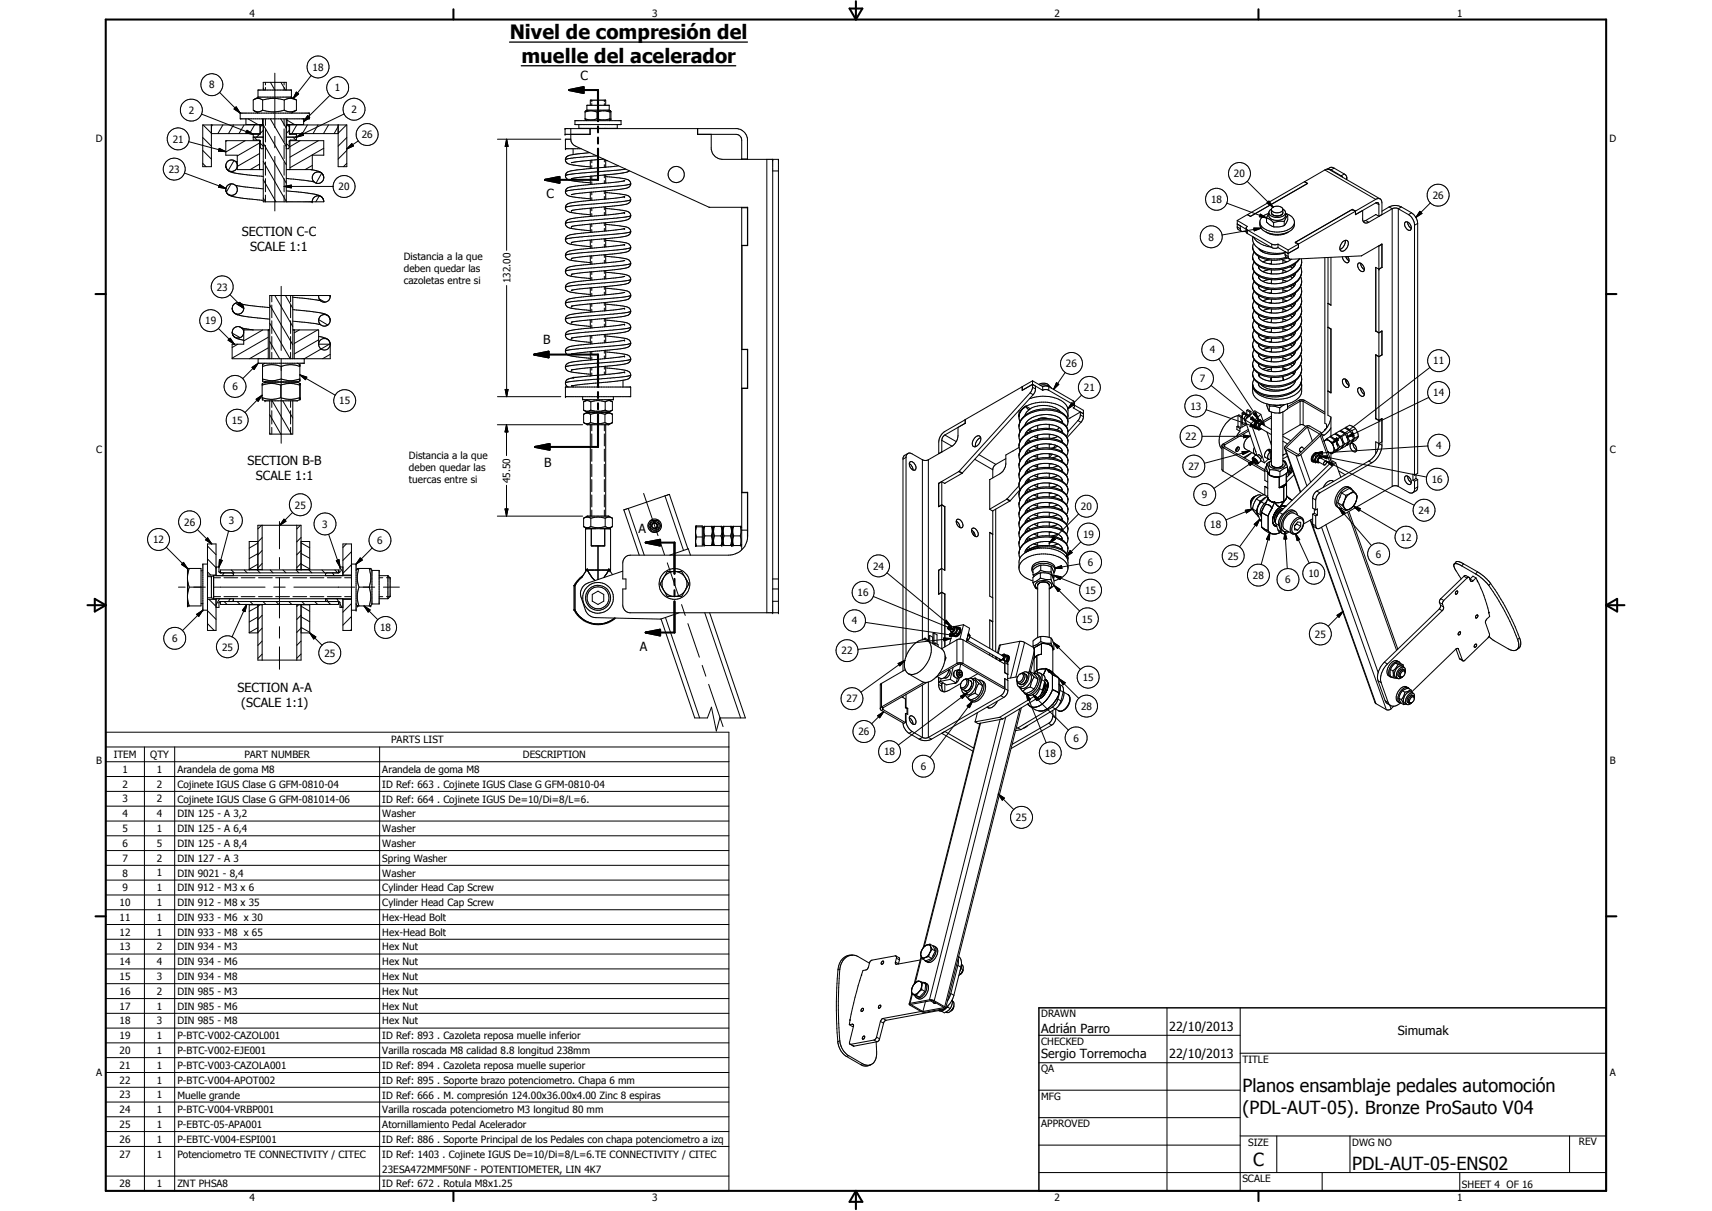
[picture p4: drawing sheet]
<svg xmlns="http://www.w3.org/2000/svg" width="594mm" height="420mm" viewBox="0 0 594 420" stroke-linecap="round" stroke-linejoin="round" font-family="sans-serif">
<defs><g id="words">
<g font-size="6.9">
<text x="176.9" y="13.5">Nivel de compresión del</text>
<text x="180.9" y="21.7">muelle del acelerador</text>
</g>
<g font-size="6.3">
<text x="431.1" y="379">Planos ensamblaje pedales automoción</text>
<text x="431.1" y="386.5">(PDL-AUT-05). Bronze ProSauto V04</text>
<text x="434.8" y="404.7">C</text>
<text x="469.2" y="406">PDL-AUT-05-ENS02</text>
</g>
<g font-size="4.4">
<text x="201.5" y="27.7">C</text>
<text x="189.7" y="68.6">C</text>
<text x="83.9" y="82">SECTION C-C</text>
<text x="86.9" y="87.2">SCALE 1:1</text>
<text x="188.5" y="119.3">B</text>
<text x="85.9" y="161.5">SECTION B-B</text>
<text x="188.8" y="161.9">B</text>
<text x="88.8" y="166.7">SCALE 1:1</text>
<text x="221.6" y="184.8">A</text>
<text x="222.1" y="225.8">A</text>
<text x="82.4" y="240">SECTION A-A</text>
<text x="83.7" y="245.3">(SCALE 1:1)</text>
<text x="361.3" y="358.4">Adrián Parro</text>
<text x="405.7" y="357.7">22/10/2013</text>
<text x="485" y="359.2">Simumak</text>
<text x="361.3" y="367.1">Sergio Torremocha</text>
<text x="405.7" y="367.2">22/10/2013</text>
</g>
<g font-size="3.5">
<text x="86.6" y="5.8">4</text>
<text x="226.3" y="5.8">3</text>
<text x="365.9" y="5.8">2</text>
<text x="505.6" y="5.8">1</text>
<text x="108.5" y="24.6">18</text>
<text x="72.6" y="30.7">8</text>
<text x="116.2" y="31.7">1</text>
<text x="65.5" y="39.5">2</text>
<text x="122" y="39.2">2</text>
<text x="33.3" y="49.4">D</text>
<text x="59.9" y="49.5">21</text>
<text x="125.5" y="48">26</text>
<text x="558.5" y="49.4">D</text>
<text x="58.6" y="60">23</text>
<text x="428.2" y="61.5">20</text>
<text x="117.5" y="66">20</text>
<text x="420.2" y="70.4">18</text>
<text x="497.2" y="69">26</text>
<text x="419.3" y="83.5">8</text>
<text x="140.1" y="90">Distancia a la que</text>
<text x="140.1" y="94.2">deben quedar las</text>
<text x="75.2" y="100.8">23</text>
<text x="140.1" y="98.4">cazoletas entre si</text>
<text x="177.1" y="98.3" transform="rotate(-90 177.1 98.3)">132.00</text>
<text x="71.2" y="112.6">19</text>
<text x="419.9" y="122.6">4</text>
<text x="369.9" y="127.4">26</text>
<text x="497.3" y="126.4">11</text>
<text x="80.6" y="135.4">6</text>
<text x="376.1" y="135.7">21</text>
<text x="416.3" y="132.6">7</text>
<text x="497.3" y="137.5">14</text>
<text x="117.7" y="140.3">15</text>
<text x="413.1" y="142.2">13</text>
<text x="80.4" y="147.1">15</text>
<text x="411.4" y="152.7">22</text>
<text x="498.3" y="155.7">4</text>
<text x="33.4" y="157.3">C</text>
<text x="141.9" y="159.3">Distancia a la que</text>
<text x="558.6" y="157.3">C</text>
<text x="141.9" y="163.5">deben quedar las</text>
<text x="141.9" y="167.7">tuercas entre si</text>
<text x="177.1" y="167.6" transform="rotate(-90 177.1 167.6)">45.50</text>
<text x="412.4" y="163">27</text>
<text x="496.9" y="167.6">16</text>
<text x="417.1" y="172.9">9</text>
<text x="102.4" y="176.4">25</text>
<text x="375.1" y="177">20</text>
<text x="492.2" y="178.4">24</text>
<text x="63.9" y="182.4">26</text>
<text x="79.4" y="181.9">3</text>
<text x="111.8" y="183.1">3</text>
<text x="420" y="183.1">18</text>
<text x="53.1" y="188.5">12</text>
<text x="130.9" y="188.8">6</text>
<text x="375.9" y="186.6">19</text>
<text x="486" y="187.7">12</text>
<text x="303" y="197.7">24</text>
<text x="377.5" y="196.4">6</text>
<text x="426" y="194.1">25</text>
<text x="477.5" y="193.5">6</text>
<text x="434.8" y="200.9">28</text>
<text x="446" y="202.4">6</text>
<text x="454" y="200.2">10</text>
<text x="297.6" y="206.8">16</text>
<text x="376.5" y="206">15</text>
<text x="375.4" y="216">15</text>
<text x="131.9" y="219">18</text>
<text x="295.6" y="216.7">4</text>
<text x="456.3" y="221.3">25</text>
<text x="59.7" y="222.8">6</text>
<text x="77.1" y="225.7">25</text>
<text x="112.6" y="227.8">25</text>
<text x="292.1" y="227">22</text>
<text x="375.7" y="236.2">15</text>
<text x="293.8" y="243.7">27</text>
<text x="375.2" y="246.3">28</text>
<text x="135.7" y="257.9">PARTS LIST</text>
<text x="297.9" y="255.1">26</text>
<text x="372.5" y="257.3">6</text>
<text x="39.4" y="263">ITEM</text>
<text x="52.1" y="263.1">QTY</text>
<text x="84.8" y="263">PART NUMBER</text>
<text x="181.4" y="263.1">DESCRIPTION</text>
<text x="306.8" y="262.1">18</text>
<text x="362.6" y="262.6">18</text>
<text x="33.4" y="265.2">B</text>
<text x="42.5" y="268.1">1</text>
<text x="54.5" y="268.1">1</text>
<text x="61.5" y="268.2">Arandela de goma M8</text>
<text x="132.7" y="268.2">Arandela de goma M8</text>
<text x="319.5" y="267.1">6</text>
<text x="558.6" y="265.2">B</text>
<text x="42.5" y="273.3">2</text>
<text x="54.5" y="273.3">2</text>
<text x="61.5" y="273.3">Cojinete IGUS Clase G GFM-0810-04</text>
<text x="132.7" y="273.3">ID Ref: 663 . Cojinete IGUS Clase G GFM-0810-04</text>
<text x="42.5" y="278.4">3</text>
<text x="54.5" y="278.4">2</text>
<text x="61.5" y="278.5">Cojinete IGUS Clase G GFM-081014-06</text>
<text x="132.7" y="278.5">ID Ref: 664 . Cojinete IGUS De=10/Di=8/L=6.</text>
<text x="42.5" y="283.5">4</text>
<text x="54.5" y="283.5">4</text>
<text x="61.5" y="283.5">DIN 125 - A 3,2</text>
<text x="132.7" y="283.6">Washer</text>
<text x="352.5" y="284.9">25</text>
<text x="42.5" y="288.7">5</text>
<text x="42.5" y="293.8">6</text>
<text x="54.5" y="288.7">1</text>
<text x="54.5" y="293.8">5</text>
<text x="61.5" y="288.7">DIN 125 - A 6,4</text>
<text x="61.5" y="293.8">DIN 125 - A 8,4</text>
<text x="132.7" y="288.7">Washer</text>
<text x="132.7" y="293.9">Washer</text>
<text x="42.5" y="298.9">7</text>
<text x="54.5" y="299">2</text>
<text x="61.5" y="299">DIN 127 - A 3</text>
<text x="132.7" y="299">Spring Washer</text>
<text x="42.5" y="304.1">8</text>
<text x="54.5" y="304.1">1</text>
<text x="61.5" y="304.1">DIN 9021 - 8,4</text>
<text x="132.7" y="304.1">Washer</text>
<text x="42.5" y="309.2">9</text>
<text x="54.5" y="309.2">1</text>
<text x="61.5" y="309.2">DIN 912 - M3 x 6</text>
<text x="132.7" y="309.3">Cylinder Head Cap Screw</text>
<text x="41.5" y="314.4">10</text>
<text x="54.5" y="314.4">1</text>
<text x="61.5" y="314.4">DIN 912 - M8 x 35</text>
<text x="132.7" y="314.4">Cylinder Head Cap Screw</text>
<text x="41.5" y="319.5">11</text>
<text x="54.5" y="319.5">1</text>
<text x="61.5" y="319.5">DIN 933 - M6 x 30</text>
<text x="132.7" y="319.5">Hex-Head Bolt</text>
<text x="41.5" y="324.7">12</text>
<text x="41.5" y="329.8">13</text>
<text x="54.5" y="324.6">1</text>
<text x="54.5" y="329.8">2</text>
<text x="61.5" y="324.7">DIN 933 - M8 x 65</text>
<text x="61.5" y="329.8">DIN 934 - M3</text>
<text x="132.7" y="324.7">Hex-Head Bolt</text>
<text x="132.7" y="329.7">Hex Nut</text>
<text x="41.5" y="334.9">14</text>
<text x="54.5" y="334.9">4</text>
<text x="61.5" y="334.9">DIN 934 - M6</text>
<text x="132.7" y="334.9">Hex Nut</text>
<text x="41.5" y="340">15</text>
<text x="54.5" y="340">3</text>
<text x="61.5" y="340">DIN 934 - M8</text>
<text x="132.7" y="340">Hex Nut</text>
<text x="41.5" y="345.1">16</text>
<text x="54.5" y="345.1">2</text>
<text x="61.5" y="345.1">DIN 985 - M3</text>
<text x="132.7" y="345.1">Hex Nut</text>
<text x="41.5" y="350.3">17</text>
<text x="54.5" y="350.3">1</text>
<text x="61.5" y="350.3">DIN 985 - M6</text>
<text x="132.7" y="350.3">Hex Nut</text>
<text x="361.3" y="353">DRAWN</text>
<text x="41.5" y="355.4">18</text>
<text x="54.5" y="355.4">3</text>
<text x="61.5" y="355.4">DIN 985 - M8</text>
<text x="132.7" y="355.4">Hex Nut</text>
<text x="41.5" y="360.6">19</text>
<text x="41.5" y="365.7">20</text>
<text x="54.5" y="360.6">1</text>
<text x="54.5" y="365.7">1</text>
<text x="61.5" y="360.6">P-BTC-V002-CAZOL001</text>
<text x="61.5" y="365.7">P-BTC-V002-EJE001</text>
<text x="132.7" y="360.6">ID Ref: 893 . Cazoleta reposa muelle inferior</text>
<text x="132.7" y="365.7">Varilla roscada M8 calidad 8.8 longitud 238mm</text>
<text x="361.3" y="362.5">CHECKED</text>
<text x="41.5" y="370.8">21</text>
<text x="54.5" y="370.8">1</text>
<text x="61.5" y="370.8">P-BTC-V003-CAZOLA001</text>
<text x="132.7" y="370.9">ID Ref: 894 . Cazoleta reposa muelle superior</text>
<text x="431.1" y="368.7">TITLE</text>
<text x="33.4" y="373.2">A</text>
<text x="41.5" y="376">22</text>
<text x="54.5" y="376">1</text>
<text x="61.5" y="376">P-BTC-V004-APOT002</text>
<text x="132.7" y="376">ID Ref: 895 . Soporte brazo potenciometro. Chapa 6 mm</text>
<text x="361.3" y="372.1">QA</text>
<text x="558.6" y="373.2">A</text>
<text x="41.5" y="381.1">23</text>
<text x="54.5" y="381.1">1</text>
<text x="61.5" y="381.1">Muelle grande</text>
<text x="132.7" y="381.2">ID Ref: 666 . M. compresión 124.00x36.00x4.00 Zinc 8 espiras</text>
<text x="361.3" y="381.6">MFG</text>
<text x="41.5" y="386.2">24</text>
<text x="54.5" y="386.2">1</text>
<text x="61.5" y="386.2">P-BTC-V004-VRBP001</text>
<text x="132.7" y="386.2">Varilla roscada potenciometro M3 longitud 80 mm</text>
<text x="41.5" y="391.4">25</text>
<text x="54.5" y="391.3">1</text>
<text x="61.5" y="391.4">P-EBTC-05-APA001</text>
<text x="132.7" y="391.4">Atornillamiento Pedal Acelerador</text>
<text x="361.3" y="391.1">APPROVED</text>
<text x="41.5" y="396.5">26</text>
<text x="41.5" y="401.6">27</text>
<text x="54.5" y="396.5">1</text>
<text x="54.5" y="401.6">1</text>
<text x="61.5" y="396.5">P-EBTC-V004-ESPI001</text>
<text x="61.5" y="401.7">Potenciometro TE CONNECTIVITY / CITEC</text>
<text x="132.7" y="396.5">ID Ref: 886 . Soporte Principal de los Pedales con chapa potenciometro a izq</text>
<text x="132.7" y="401.7">ID Ref: 1403 . Cojinete IGUS De=10/Di=8/L=6.TE CONNECTIVITY / CITEC</text>
<text x="433.1" y="397.5">SIZE</text>
<text x="469.2" y="397.5">DWG NO</text>
<text x="547.9" y="397.4">REV</text>
<text x="132.7" y="406.8">23ESA472MMF50NF - POTENTIOMETER, LIN 4K7</text>
<text x="41.5" y="411.9">28</text>
<text x="54.5" y="411.9">1</text>
<text x="61.5" y="411.9">ZNT PHSA8</text>
<text x="132.7" y="411.9">ID Ref: 672 . Rotula M8x1.25</text>
<text x="431.1" y="410.2">SCALE</text>
<text x="507.3" y="412.3">SHEET 4 OF 16</text>
<text x="86.6" y="416.7">4</text>
<text x="226.3" y="416.7">3</text>
<text x="365.9" y="416.7">2</text>
<text x="505.6" y="416.7">1</text>
</g>
</g></defs>
<g fill="none" stroke="#000" stroke-width=".35">
<path d="M69.9 39.6l18 7M76.2 32l7.1 7.2M81.2 37.8l.8-.7 1.3 2.1zM82 37.1l1.3 2.1-2.1-1.4zM83.3 39.2h24.1v2h-24.1zM88.1 38.4l1.4 .8M89.5 33.7v-2.5h11.6v2.5M89.5 33.7h11.6M89.5 33.7l-1.4 .8M91.1 34.7l-1.4-.6-1.8 .6v3.5l1.4 .6 1.8-.6M91.1 34.7l3.4-.6 4.1 .6M91.1 38.2l3.4 .6 4.1-.6"/>
<path d="M91.1 34.7v3.5M91.3 31.2v-2.6h8v2.6M91.3 30.6l.4 .6M92.1 28.6v.9M92.1 30.4v.8M93.8 28.6l1.6 2.6M95.4 25.4v18.9M97.5 28.6l1.6 2.6M98.6 28.6v.9M98.6 30.4v.8M98.6 38.2l.6 .3a3.7 3.7 0 0 0 3.3-.1M98.6 34.7v3.5"/>
<path d="M101.1 33.7l1.5 .8M102.5 34.5h-.2a3.8 3.8 0 0 0-3.7 .2M102.6 34.5l.3 .2v3.5l-.3 .2M102.6 38.4l-1.5 .8M102.8 32l.8 .6-1.9 1.6zM108 26.2l-6.3 8M114.5 33.1l-9.1 9.1M119.4 39.5l-16.5 8.1M203 38.9l1.6-.4 2.6 .4M203 38.9v2.3M203.2 38.5l-.2 .4M203.2 38.5h.1"/>
<path d="M203.7 38.2v-1.7h7.7v1.7M203.7 38.2h7.7M203.7 38.2l-.5 .3M204.8 36.5v-1.7h5.4v1.7M205.4 34.8v.5M205.4 35.9v.6M207.2 38.9l.3-.1a5.9 5.9 0 0 1 3.5-.1l.7 .2M207.2 38.9v2.3M209.7 34.8v.5M209.7 35.9v.6M211.4 38.2l.5 .3M211.7 38.6h.1"/>
<path d="M211.9 38.5l-.2 .3 .1 2.8M211.9 38.5v.1M211.9 38.6h.1M212 38.6l-.1 3M65.5 49.1l12.9 3.5M70.4 56.7l1.1 1.1M70.4 52.2l3 3M70.4 47.7l3 3M70.5 43.3l2.9 2.9M73.4 43.3v14.5h-3v-14.5h20.9M73.4 46.4h16.9M73.7 43.3l-.3 .6"/>
<path d="M76.1 51.5l2.3 1.1-2.6-.1zM77.3 43.3l-1.7 3.1M78.4 57.7v.4M78.5 58.3l.6 .8M78.7 48.8l-.3 .3M79.1 59.1l1.7 .8 2 .4 8.5 .9M81 43.3l-1.7 3.1M81.2 55.7l-2 3.4M81.7 56h.1M81.8 56a2.02 2.02 0 0 0-3.4 1.1v.9l.7 1.1M81.8 56l.5 1.1M81.8 56l.5 .1"/>
<path d="M82.3 57.9a2.03 2.03 0 0 1-3.2 1.2M84.7 43.3l-1.8 3.1M85.1 48.8l-6.7 3.9M85.3 41.2v2h6M85.7 45.2l2.2 1.4-2.6-.5zM86.1 41.2l3.4 2M87.9 46.6v2l2.3 .1 .1 2.4 .3 .5h.7M87.9 47.6h3.4M88.2 47.6l1 1M88.3 43.3l-1.7 3.1M90.1 48.8v10M90.1 56.9l-3.3 1.9"/>
<path d="M90.1 53.3l-7.8 4.4M90.1 49.6l-7.8 4.5M90.2 46.5l-2.3 .1M90.2 46.5l-1.2 1.1M90.2 43.3v3.1M90.3 48.8h-11.9v5h3.9v5h9M90.3 49.7l1 1M91.1 41.2v2M91.3 41.2v28.8h21l-.3-1.1M91.3 43.6h-.7l-.3 .5-.1 2.3M91.3 45.3l-1.1 1.2M91.3 56l8 13.9"/>
<path d="M91.3 49.7l8 13.8M91.3 43.3l8 13.9M92.1 41.2v2.3M92.1 44.7v4.6M92.1 50.4v4.6M92.1 56.2v4.6M93.8 41.2l5.5 9.6M95.4 47.3v4M95.4 54.3v18.9M97.4 41.2l1.9 3.3M98.6 41.2v2.3M98.6 44.7v4.6"/>
<path d="M98.6 50.4v4.6M98.6 56.2v4.6M99.3 43.6h.8l.3 .5 .1 2.3 .3 .2h2.1v2l-2.3 .1-.2 .2v2.2l-.3 .5h-.8M99.3 43.3h21v14.5h-3v-14.5M99.3 41.2v28.8M99.3 47.6h3.6M99.3 49.8l1.1 1M99.6 41.2v2M99.6 41.7l2.6 1.5M100.4 45.3l-1.1 1M100.4 48.8h11.9v5h-3.9v5h-9.1M100.4 46.4h16.9"/>
<path d="M100.5 43.3v3.1M100.6 48.8v10M101.7 47.6l1 1M102.9 47.6l2-1.5 .4 .8zM102.9 47.2l-.4 .4M103 43.3l-1.7 3.1M104.1 48.8l-3.5 2.1M105.1 41.2l.3 .2M105.4 41.2v2h-6.1M106.7 43.3l-1.8 3.1M106.8 40.1l.7 .7-2.1 1.4zM107.8 58.8l2.6 .6 .9 .4"/>
<path d="M108.4 57.4l-2.5 1.4M110.4 43.3l-1.8 3.1M110.5 48.8l-9.9 5.7M111.3 59.9a2 2 0 0 0-2.9 1.4l.2 1.3 1 .9a1.95 1.95 0 0 0 2.6-1.1l.1-1.3M111.3 59.8l.3 .3M111.3 59.9l.2 .1M111.5 59.9l.1 .1M112.3 51.4l-11.7 6.8M114 43.3l-1.7 3.1M117.3 43.9l-1.4 2.5M120.2 43.3l-2.9 2.9M120.3 56.7l-1.1 1.1"/>
<path d="M120.3 52.2l-3 3M120.3 47.7l-3 3M122.1 49.8l.6 .8-2.4 1.1zM124.3 48.9l-4 2.8M172.6 48.3h22M175.8 48.3l.5 2.5h-1zM175.8 48.3v38.6M196.2 55.4h.1M198.1 44.6v3.7a2.75 2.75 0 0 0 1.5 2.4l46.4 21.2h13.5v13.3h-2v36h2v13.6h-2v36h2v15.1a6.7 6.7 0 0 1-6.7 6.7h-34a2.73 2.73 0 0 0-2.7 2.7v5.6h1.1v3.4h-1.1v5.6a2.72 2.72 0 0 0 2.3 2.7h51.7v-157.3h-19.3a4 4 0 0 1-4-3.5v-5.2M198.1 48.3h-1.9v3.3h5.5M198.8 53.6a2.18 2.18 0 0 0-2.6 2.1 2.9 2.9 0 0 0 3 1.6l5.6 .6M198.9 51.6v2"/>
<path d="M199.5 41.9h16v1.3h-16zM200.9 43.2v1.3h13.3v-1.3M203 41.2a5.6 5.6 0 0 0 4.2 0M203 41.2l.2 .4M203.1 41.3v.1M203.2 41.6h.1M203.2 41.6l.5 .3M204.7 53l-5.9 .6M204.7 44.6v2M204.8 44.5v2.1h-8.7v-2h59.8a4.2 4.2 0 0 1 3.5 3.5v7.2M204.8 55.6v2.9M205.4 44.5v.1"/>
<path d="M205.4 55.6v.9M205.4 57.5v.9M207.1 54.1l-8.1 .7-2.7 .6M207.2 41.2a5.9 5.9 0 0 0 3.6 .2l.9-.2M209.5 55.2l-11.2 1.3M209.7 44.5v.1M209.7 55.3v.9M209.7 57.1v.9M210.2 44.5v.1M210.2 55.5v2.5M210.2 55.7l.6 .1M211.7 41.4v.1"/>
<path d="M211.8 41.6h.1M211.9 41.6l-.5 .3M214.7 57.5l-11.2 1.1a21.3 21.3 0 0 0-6.7 1.2 1.51 1.51 0 0 0-.5 1.6 1.51 1.51 0 0 0 1.3 1.1l7.2 .9M217.1 58.7l-17.1 1.5-3.7 .7M218.4 59.2a7.8 7.8 0 0 1-4.6 1.1l-12.7 1.2-2.8 .5M242.1 44.6v2h13.3a2 2 0 0 1 2 2v6.7M242.1 44.6v2M257.4 55.2h2M266.1 55.3v157.3M268.1 55.3v157.3M268.1 59.3h2M459.7 59l17.7 10.2"/>
<path d="M459.7 59l-7 4M460.5 58.7l1.4 .2M460.5 58.7l-.8 .3M460.8 58.7l18.1 10.3M461.9 58.9l3.5 2.1M462.9 58.3l3.6 2.1M462.9 58.3l-1-.3-1.3 .7M462.9 58.3l-1 .6M64 60l14.4 5.4M76.2 64.1l2.2 1.3-2.5-.4zM78.4 66v.4M78.4 65.4v.9"/>
<path d="M78.4 66.3l.4 .8M78.5 66.6l.3 .5M78.8 67.1a10.2 10.2 0 0 0 5.7 1.7l6.8 .7M80.2 63.8a2.02 2.02 0 0 1 2 2.8 2.02 2.02 0 0 1-3.4 .5M80.2 63.8a2.02 2.02 0 0 0-1.8 1.6M80.2 63.8l-1.6 2.8M81.7 64.3l9.6 1.2M91.3 62.4l4.5 7.6M92.1 62v4.5M92.1 67.7v2.3l-.8-1.3M98.6 64.7l2.5-.5v1zM98.6 62v4.5"/>
<path d="M98.6 67.7v2.3M98.6 64.7h17M99.3 61.9l9.7 1.2M99.3 66.2l10 1.2 1.9 .6 .7 .7M110.8 68l-1.2 2M111.6 68.4a2.01 2.01 0 0 0-2.1-.3 2.01 2.01 0 0 0-1.1 1.9M111.6 60l.3 .4M111.6 60.1l-1.9 3.4M111.8 68.5l.5 1.4M111.9 60.4l.4 .7M112.3 61.1v.5M196.3 60.9h.1"/>
<path d="M196.3 77.5h-.1M196.3 66.4l-.1 .1M198.3 67.5v.1M198.3 78.6h.1M198.4 67.5h-.1M204.8 61.1v2.9M204.8 66.7v2.9M204.8 72.2v2.9M204.8 77.8v2.8M205.4 61.1v1M205.4 63v1M205.4 66.6v1"/>
<path d="M205.4 68.6v.9M205.4 72.2v1M205.4 74.1v1M205.4 77.7v1M205.4 79.6v1M209.7 60.7v1M209.7 62.7v.9M209.7 66.3v.9M209.7 68.2v.9M209.7 71.8v1M209.7 73.7v1M209.7 77.3v1"/>
<path d="M209.7 79.2v1M210.2 61.3l6.4 .7a2.14 2.14 0 0 1 2.3 1.8M210.2 72.3l1.3 .1a17.5 17.5 0 0 1 7 1.4 1.47 1.47 0 0 1-.8 2.4l-2 .5-17.4 1.9M210.2 60.7v2.8M210.2 66.2v2.9M210.2 71.8v2.8M210.2 77.3v2.8M210.2 66.8l1.3 .1a19 19 0 0 1 6.8 1.3 1.66 1.66 0 0 1 .3 1.9 1.66 1.66 0 0 1-1.8 .9l-18.4 2M210.2 77.9l6 .6a2.25 2.25 0 0 1 2.7 2.1l-.2 .3a6.9 6.9 0 0 1-4.9 1.6l-15.5 1.6M216.7 73.8h-.1M216.7 62.7h.1M216.8 73.8l-11.8 1.3a27.7 27.7 0 0 0-8 1.2 1.62 1.62 0 0 0-.6 2 1.62 1.62 0 0 0 1.8 .9l6.6 .9"/>
<path d="M216.8 62.7l-3.9 .6-9.8 .9a16.5 16.5 0 0 0-6.5 1.2 1.7 1.7 0 0 0-.1 1.9 1.7 1.7 0 0 0 1.7 .9l6.6 .8M216.8 68.2l-3.9 .6-9.8 .9a16.5 16.5 0 0 0-6.5 1.3 1.81 1.81 0 0 0 0 2 1.81 1.81 0 0 0 1.9 .8l6.3 .7M216.8 79.3l-18.9 2.1a1.66 1.66 0 0 0-1.7 1.8 1.66 1.66 0 0 0 2 1.6l6.6 .8M218.8 74.9h-.1M218.9 63.8h.1M218.9 69.3l-3.3 .7-17.2 1.5-2.2 .5M218.9 74.8l-5.1 .9-13.5 1.1-4 .7M218.9 63.8l-3 .6-15.6 1.3-4 .7M218.9 63.8a2.35 2.35 0 0 1-2.8 1.7l-17.8 2M257.4 71.9v118.9M257.4 72.1h2M259.4 71.9v13.3"/>
<path d="M425.7 70.5l13.8 5.1M429.3 76.5l.1 2.7 1.4 1.1M429.3 78.7l1.1 .7M429.3 76.5l3.5 2.1-.4 .4v1.6l.4 .4M432.4 79.5l-3.1-1.8 1.1 .7v1.2l.2 .6 1.8 .1M432.4 79.3l.4 .5M432.8 62.9l9 9M432.8 79.8v1.2M432.8 79.8l8.5 4.9M432.9 74.5h.1M435.1 79.1l2.5 .1-2.4 .9zM437.2 77v1.2l.4 1"/>
<path d="M437.3 74.3l2.2 1.3-2.5-.4zM437.6 79.2l-13.6 2.3M439.5 75.6l1.5 .8 1 .9M439.5 75.6v1.4l1.2 1.1 1.3 .6M439.6 70.4l.7-.6 1.5 2.1zM440.3 74a3.3 3.3 0 0 0-3 3.9 7.6 7.6 0 0 0 9 2.1 3.2 3.2 0 0 0 2.8-3.5 4 4 0 0 0-3-2.5l.8 .8M440.3 74.1l-.8 1.5M441.2 72.6l-.9 1v1.5a3.6 3.6 0 0 0 5.8 0v-1.3M441.4 74.3a2.87 2.87 0 0 0 3.3 .2M441.8 74.6l1.2 .3M442 77.3v1.4M444.9 74.3l-1.6 .6"/>
<path d="M445 74.3l-.3 .2M445.2 72.7a2.35 2.35 0 0 1-4 .1M445.2 72.6a1.3 1.3 0 0 1 .9 1.3 1.3 1.3 0 0 1-1.1 1.2 4 4 0 0 1-4.4-.6l-.3-.6M445.2 72.5a2.41 2.41 0 0 0-4 .1v1.4l.5 .5M445.2 72.5l-.2 1.8M445.6 76.8h-1.8l-1.8 .5M445.6 78.3l-1.8 .4h-1.8M445.6 76.8v1.5M446.9 74.8l-1.3 2M446.9 74.8a4.3 4.3 0 0 1-1.1 3.3l-.2 .2M449.2 77a3.5 3.5 0 0 1-3.2 3.9 8 8 0 0 1-8.4-1.7M452.7 63l1 .7-19.7 11.4-1.1-.6"/>
<path d="M452.7 63l-23.4 13.5M452.7 63v.1M452.7 63l1.1 .6-19.9 11.5-1.1-.6M465.4 61v.3M465.4 61l.4 .5M466.5 60.4l-1.1 .6M466.5 60.4l.7 .7 .2 1.3M467.4 61.8l-.3 .4M470.4 74.5l2.5-1.5 .1 3.8M470.4 73.2v1.3M470.4 73.2l-1.1-.6-19.9 11.5 1.1 .6M473 76.8a1.26 1.26 0 0 0 2 .3"/>
<path d="M473.9 76.5l-.9 .3M473.9 76.5l1.1 .6M477.4 74.4v.1M477.4 69.2l-7 4M477.4 70.4l-7 4.1M477.4 70.4l.7-.1 .4 .7M477.4 74.4l1.1 .6M477.4 70.4l1.1 .6M477.5 74.4l-3.6 2.1M478.5 71v4M478.9 69l.5 .6 .1 .8v4l-1 .6M478.9 69l-.7-.1-.8 .3"/>
<path d="M482 71.8a4.5 4.5 0 0 1 4.3 0M482 71.8l1.1 .6M482 71.8l-2.5 1.5M483.1 72.4l.8-.2 1.3 .2M483.1 72.4v96.4M483.1 72.4l-8.1 4.7M485.2 72.4l3.6 2.1M485.2 72.4v96.4M486.3 71.8l3.5 2M486.3 71.8l-1.1 .6M487.6 77.1a1.77 1.77 0 0 1 1.8 .8 1.77 1.77 0 0 1-.1 2 2.1 2.1 0 0 1-1.7-2.8zM488.5 77l.4 1.5 .8 .7"/>
<path d="M488.8 74.5l1.5 1.5 .5 1.8v87M489.8 73.8l1.5 1.6M489.8 73.8l-1 .7M491.3 75.4l.6 2.1M491.9 77.5v86.7l-1.1 .6M491.9 77.5l-1.1 .6M492.7 73.3l.7 .7-2.1 1.4zM496.3 70.4l-5 5M97.6 99.4v22.2M175.8 99.1v38.5M196.2 94.1h.1M196.2 88.6h.1"/>
<path d="M196.3 83l-.1 .1M198.3 89.7h.1M198.3 95.2h.1M198.6 89.6h-.1M204.8 83.3v2.8M204.8 88.8v2.9M204.8 94.4v2.8M204.8 99.9v2.8M205.4 83.2v1M205.4 85.1v1M205.4 88.8v.9M205.4 90.7v1"/>
<path d="M205.4 94.3v.9M205.4 96.2v1M205.4 99.8v1M209.7 82.8v1M209.7 84.8v.9M209.7 88.4v.9M209.7 90.3v.9M209.7 93.9v1M209.7 95.8v1M209.7 99.4v1M210.2 88.9a24.7 24.7 0 0 1 8.1 1.4 1.8 1.8 0 0 1 .1 2.1 1.8 1.8 0 0 1-1.9 .7l-18.2 2.1M210.2 82.8v2.9"/>
<path d="M210.2 88.3v2.9M210.2 93.9v2.8M210.2 99.4v2.9M210.2 83.4l1.9 .2a14.2 14.2 0 0 1 6.4 1.3 1.83 1.83 0 0 1-.1 2 1.83 1.83 0 0 1-1.9 .7l-18.2 2.1M210.2 94.4l5.6 .6a3.1 3.1 0 0 1 3.1 1.7 2.26 2.26 0 0 1-2.8 2l-17.8 2M210.2 100l1.3 .1a19 19 0 0 1 6.8 1.2 1.66 1.66 0 0 1 .3 2 1.66 1.66 0 0 1-1.8 .8l-18.5 2.2M216.7 84.8l-13 1.5a20.7 20.7 0 0 0-6.9 1.2 1.64 1.64 0 0 0-.4 1.9 1.64 1.64 0 0 0 1.8 .9l6.6 .8M216.8 95.9l-3.3 .5-10.4 1a14.6 14.6 0 0 0-6.5 1.3 1.67 1.67 0 0 0-.1 1.9 1.67 1.67 0 0 0 1.7 .8l6.6 .8M216.8 90.3l-11.1 1.3a32 32 0 0 0-8.7 1.3 1.63 1.63 0 0 0-.6 1.9 1.63 1.63 0 0 0 1.8 1l6.6 .8M216.8 84.8l-.2 .1M218.8 97l-.1 .1M218.9 85.9l-3 .6-15.6 1.3-4 .8"/>
<path d="M218.9 97l-3.3 .6-14.8 1.2-4.6 .9M218.9 80.4l-3.3 .6-16.8 1.5-2.5 .5M218.9 91.4l-3 .7-15.6 1.3-4 .7M257.4 85.1h2M432.8 81l8.5 4.9M434.7 82a4.1 4.1 0 0 0 2.2 4.4M434.7 92.5v.5M434.7 95.9v.5M434.7 99.3l.2 1.1M434.7 89.2v.3M434.7 85.8l.1 .5M434.7 89.5a6.2 6.2 0 0 0 6.1 4.1h3.1l3.7-1"/>
<path d="M434.7 96.4l.2 .6M434.7 89.5a6 6 0 0 0 5.3 3.5 11.6 11.6 0 0 0 10.8-3.2M434.7 86.3a6.6 6.6 0 0 0 6.4 3.9h2.9l2.8-.7M434.7 93a6.5 6.5 0 0 0 6.6 4l.4 .1a13.8 13.8 0 0 0 5.9-1.1M434.8 86.3v.3M434.9 97l.3 .6M434.9 86.8a7.7 7.7 0 0 0 6.4 3h2.6l2.5-.5M435 82.2a7.9 7.9 0 0 0 6 3.5M435 84.4l-.3 1.9M435.2 87.5l-.5 1.2v.8M435.2 90.8l-.5 1.2v1M435.2 94.2l-.5 1.2v1"/>
<path d="M435.2 97.6l-.5 1.5 .2 1.3M435.2 97.6l1.5 1.5M436.7 88.9a2.15 2.15 0 0 0 1.4 1.9M436.7 92.3v.5M436.7 95.7a3.2 3.2 0 0 0 3.2 2.5 12 12 0 0 0 6.7-.6M436.7 99.1v.5M436.7 99.1a12.2 12.2 0 0 0 8.3 1.1l2.7-.9M436.7 99.6l.6 .8 .8 .6M436.7 92.8l.5 .7 .9 .7M436.8 86.3l.1 .1M436.9 86.4a13.8 13.8 0 0 0 9 1.3 9.2 9.2 0 0 1-8.9-1.2zM437.1 89.2l-.4 .2"/>
<path d="M437.1 92.5l-.4 .3M437.1 95.9l-.4 .3M437.1 99.3l-.4 .3M437.2 86.5l.9 .9M438.1 94.2l3.3 .8h2.4l2.8-.8M438.1 90.8a10.9 10.9 0 0 0 8 .3l.5-.3M439.3 80.5a7.5 7.5 0 0 0 7.7 0M440.5 93.6l-2.3 .6M440.5 96.9l-2.3 .7M440.5 90.2l-2.3 .6M441.2 90.3v1.3M441.2 93.6v1.4"/>
<path d="M441.2 97v1.4M441.2 91.5l-.7 .1M441.2 94.9h-.7M441.2 98.2l-.7 .1M441.3 84.7l1.1 .3 1.1-.3M441.3 85.9l.8 .2 1.4-.2M441.3 84.7v1.2M443.5 85.9l3.5 2M443.5 84.7l3.5 2M443.5 84.7v1.2M445.2 90v1.3M445.2 93.3v1.4"/>
<path d="M445.2 96.8v1.3M445.2 97.2l1.4 .4M445.2 93.8l1.4 .4M445.2 90.4l1.4 .4M445.9 88.3l.3 .9 1.2 .6M445.9 88.3l1.1 .6M447 88.9l.3 .9 .5 .2 24.6-1.2 7.1-4.1v8.1l-1 .6M447 87.9l-1.1-.6v1M447 86.7v2.2M447.7 92.5l.9 .5M447.7 95.9l.9 .5M447.7 99.3l.9 .5"/>
<path d="M448.2 89.9l-1.6 .9M448.6 98.8l.4 .5M448.6 95.5l.4 .4M448.6 92.1l.4 .4M448.6 92.1l-1 .5M449 99.3l-.9 .9-1.5 .8M449 95.9l-.9 .9-1.5 .8M449 92.5l-.9 .9-1.5 .8M449.5 84.1l19.8-11.5 1.1 .7-19.8 11.4zM449.6 98.1l-.6 1.2M449.6 94.7l-.6 1.2M449.6 91.4l-.6 1.1"/>
<path d="M450.5 85.9h.1M450.5 84.7l-3.5 2M450.5 85.9l-3.5 2M450.5 84.7v1.2M450.6 85.9l-3.6 2M450.6 84.7v1.2M451 89.8l-1 1.3-1.4 1M451.1 99.7a11.9 11.9 0 0 1-11.6 3.5l-1-.3a5.5 5.5 0 0 1-3.6-2.5M451.2 92.9a6.6 6.6 0 0 1-3.6 3.1M451.3 95.9l.4 1.4-.1 1.1M451.3 92.5l.4 1.5-.1 1M451.3 99.3l.4 1.5-.1 1"/>
<path d="M451.4 92.2a9.6 9.6 0 0 1-8.6 4.4 8.5 8.5 0 0 1-7.9-3l-.2-.6M451.5 92.2l-.2 .3M451.5 91.9l-.1 .3M451.6 89.8v2.1M451.6 98.4a6.2 6.2 0 0 1-3.9 4.3M451.6 95a8.6 8.6 0 0 1-7.6 4.9 10 10 0 0 1-8.8-2.5l-.3-.4M451.6 95a6.1 6.1 0 0 1-3.9 4.3M451.6 98.4l-.3 1.1M451.7 94.3l-.1 .7M451.7 91.1l-.2 .8M451.7 97.7l-.1 .7M459.7 89.4v57.5l.6 .3v1.3"/>
<path d="M460.8 89.3v54.8l1 .6v6.6M461.8 89.3v16.6l-.9-.6M465.8 84a1.12 1.12 0 0 1 1-.7 1.12 1.12 0 0 1 1.1 .7 2.86 2.86 0 0 1-2.1 3.2h-.1a1.51 1.51 0 0 1-.3-2.6zM466.8 83.4l-.1 1.1a2.95 2.95 0 0 1-1.7 2M467 89l.4 .8M467.4 89v.8M467.4 89.8l.7 .7M467.6 89a1.21 1.21 0 0 1 .6 1.2 1.21 1.21 0 0 1-.8 1 2.26 2.26 0 0 1-1.6-2.1M472.2 91.4a2.4 2.4 0 0 0 1.2 2.1M472.2 91.4l-.4-.2a.99 .99 0 0 0-.5 1.7 1.49 1.49 0 0 0 2 1.1l.1-.4M472.2 91.4a2.64 2.64 0 0 1 1.2 2.2M478.4 85.3l.1 .1"/>
<path d="M478.5 93.4l-1.1-.6v22.1M478.5 85.4v60.4M479.5 84.7l-1 .7M479.5 92.8l-1 .6M75.8 114l5.5 5.4M79.2 118l.7-.7 1.4 2.1zM79.8 102.2l4.8 4.8M80.6 115.3l.1 .8M80.6 107l.5 1.5M80.6 107l.2 .8M80.6 115.6l2.7 1.5M80.8 116.2l1.1 1.1 2.7 .7"/>
<path d="M80.8 107.9l.3 .5M81.1 108.5l.2 .1M81.3 108.5a13.4 13.4 0 0 0 6.5 1.7l5.8 .5M81.7 105.2a1.97 1.97 0 0 1 2.8 1.4 2 2 0 0 1-1 2.2 2 2 0 0 1-2.4-.4M81.7 105.2l-.7 .5-.4 1.3M81.7 105.2l2.9 1.7M82.5 105.6l.7-.7 1.4 2.1zM82.5 119.4l-1.9 1.2M83.1 113.4l.9 .5M83.9 113.8l4.1 .7M83.9 105.5l9.7 1.2M84 113.9a2.02 2.02 0 0 0-2.2-.4 2.02 2.02 0 0 0-1.2 1.8"/>
<path d="M84 113.9l.6 1.2M84.6 115.5a2.02 2.02 0 0 1-1.7 1.8 2.02 2.02 0 0 1-2.2-1.2M84.8 114.5l-.2 .1M91.2 114.5l-6.6 3.8M93.1 114.5v10M93.1 117l-12.5 7.2M93.6 114.5h-9v4.9h-4v5.1h34v-5.1M93.6 118.5l3.4 6M93.6 112.1l7.1 12.4M93.6 105.8l8 13.8M94.3 102.5v2.2M94.3 105.8v4.4"/>
<path d="M94.3 111.3v4.4M94.3 116.8v4.4M95.4 102.5l6.2 10.8M99.1 102.5l2.5 4.4M100.8 102.5v2.2M100.8 105.8v4.4M100.8 111.3v4.4M100.8 116.8v4.4M101.6 103.1l9.6 1.2M101.6 111.4l9.6 1.2M101.6 114.5h9v4.9M101.6 102.5v22"/>
<path d="M101.6 107.4l4.2 .4a22 22 0 0 1 7.9 1.6l.3 .3M102.1 114.5v10M103.9 114.5l-1.8 1M110.2 114.5l-8.1 4.7M110.6 116.8h.6a3.3 3.3 0 0 1 3.4 2.6M110.6 119.4h4M110.6 119.4a2.01 2.01 0 0 1 2-2 2.01 2.01 0 0 1 2 2M110.6 119.4a2.01 2.01 0 0 0 2 2.1 2.01 2.01 0 0 0 2-2.1M110.6 117.9l-8.5 4.9M110.6 102.5l.2 1.3M110.6 111a1.99 1.99 0 0 0 1 1.9 1.99 1.99 0 0 0 2.1-.1M110.6 110.9l3.1 1.9"/>
<path d="M110.8 103.8a2.01 2.01 0 0 0 2.4 .9 2.01 2.01 0 0 0 1.3-2.2h-20.9v22M110.8 103.7l1.9 1.1M114.1 109.9l.2 .3M114.2 109.9a1.99 1.99 0 0 0-2.2-.7 1.99 1.99 0 0 0-1.4 1.8M114.2 109.9l.4 1.3M114.3 119.4l-8.7 5.1v1.5h-16M114.4 110.4l.2 .8M114.6 111.2l-.3 .9-.6 .7M196.2 110.7h.1M196.3 116.2h-.1M198.3 111.8h.1M198.3 100.7v.1"/>
<path d="M198.3 106.3h.1M198.6 106.2h-.1M204.8 105.4v2.9M204.8 111v2.8M204.8 116.5v2.9M205.4 101.8v.9M205.4 105.4v.9M205.4 107.3v.9M205.4 110.9v1M205.4 112.8v1M205.4 116.5v.9M205.4 118.4v.9"/>
<path d="M209.7 101.3v1M209.7 105v1M209.7 106.9v1M209.7 110.5v1M209.7 112.4v1M209.7 116.1v.9M209.7 118v.9M210.2 116.6l6 .7a2.25 2.25 0 0 1 2.7 2l-.2 .4a6.9 6.9 0 0 1-4.9 1.5l-15.4 1.6M210.2 111l.7 .1a22.3 22.3 0 0 1 7.4 1.3 1.47 1.47 0 0 1-.6 2.6l-3.4 .6-13.8 1.3-2.2 .4M210.2 104.9v2.9M210.2 110.5v2.8M210.2 116v2.9"/>
<path d="M210.2 105.5l1.3 .2a19 19 0 0 1 6.8 1.2 1.51 1.51 0 0 1 .5 1.6 1.51 1.51 0 0 1-1.4 1l-1.7 .4-13.6 1.3-3.8 .6M216.6 101.5h-.1M216.8 118l-13.1 1.5a20.7 20.7 0 0 0-6.9 1.1 1.64 1.64 0 0 0-.4 2 1.64 1.64 0 0 0 1.8 .9l6.6 .8M216.8 101.4l-3.9 .6-9.8 .9a16.5 16.5 0 0 0-6.5 1.3 1.7 1.7 0 0 0-.1 1.9 1.7 1.7 0 0 0 1.7 .8l6.6 .8M216.8 107l-3.9 .6-9.8 .9a16.5 16.5 0 0 0-6.5 1.2 1.81 1.81 0 0 0 0 2.1 1.81 1.81 0 0 0 1.9 .7l6.3 .7M216.8 112.5l-13.7 1.5a18.9 18.9 0 0 0-6.3 1.1 1.76 1.76 0 0 0-.2 2.1 1.76 1.76 0 0 0 1.9 .8l6.3 .8M218.9 102.5h.1M218.9 108l-3.3 .7-17.2 1.5-2.2 .5M218.9 119.1l-3.3 .7-16.8 1.4-2.6 .6M218.9 113.6l-3 .6-15.6 1.3-4 .7M218.9 102.5l-3.3 .7-17.2 1.4-2.2 .6M434.7 102.7v.4"/>
<path d="M434.7 116.2l.2 1.1M434.7 109.6l.5 1.6M434.7 113.3l.1 .2M434.7 106.6l.2 .6M434.7 103.1l.1 .3M434.8 103.5l.4 .9M434.8 113.7l.4 .9M434.9 100.4l.3 .6M434.9 107.2l.7 1.1 1.1 .9M434.9 117.3l.3 .6M435.2 101l1.5 1.4M435.2 101l-.5 1.2v1"/>
<path d="M435.2 104.4l-.5 1.2v1M435.2 107.8a2.82 2.82 0 0 0 .9 4.1l2.7 1.3 4 .4a9.8 9.8 0 0 0 8.6-4.5l.2-.5M435.2 111.2l-.5 1.2v.9M435.2 114.6l-.5 1.5 .2 1.2M435.2 118a2.99 2.99 0 0 0 0 3.3M435.2 104.4l1.5 1.4M435.2 111.2a9.3 9.3 0 0 0 8.4 2.8l4.1-1.1M435.2 114.6l1.5 1.4M435.2 117.9a8.2 8.2 0 0 0 6.5 2.9 14.3 14.3 0 0 0 6-1.2M436.7 112.6l.3 1 1.1 1M436.7 119.4l.3 1 1.1 .9M436.7 102.5v.5"/>
<path d="M436.7 105.8l.1 .8a6 6 0 0 0 5 2h1a9.4 9.4 0 0 0 6.2-2.5M436.7 109.2v.6M436.7 116l.3 1 1.1 .9M436.7 102.4a11.8 11.8 0 0 0 7.4 1.3l3.6-1M436.7 105.8a12.3 12.3 0 0 0 11 .3M436.7 109.2l2.2 1 1.8 .3a15.5 15.5 0 0 0 6.2-.6l.8-.4M436.7 116a12.2 12.2 0 0 0 8.3 1.1l2.7-.9M436.7 109.8l.7 .9 .7 .5M436.7 103l.5 .7 .9 .7M437.1 102.7l-.4 .3M437.1 106.1l-.4 .2M437.1 109.5l-.4 .2"/>
<path d="M437.1 112.9l-.4 .3M437.1 116.2l-.4 .3M437.1 119.6l-.4 .3M438.1 117.9l1.6 .6 2.1 .3 2.9-.3 1.9-.6M438.1 114.6a10.8 10.8 0 0 0 8.5 0M438.1 111.2l1.3 .4 2.4 .4 2.3-.1 2.5-.7M438.1 104.4a11 11 0 0 0 8.5 0M438.1 101l1.3 .5 2.4 .4 2.9-.3 1.9-.6M440.5 117.3l-2.3 .7M440.5 113.9l-2.3 .7M440.5 110.5l-2.3 .7M440.5 107.1l-2.3 .7"/>
<path d="M440.5 103.7l-2.3 .7M440.5 100.3l-2.3 .7M441.2 100.4v1.4M441.2 103.8v1.4M441.2 107.2v1.4M441.2 110.6v1.4M441.2 114v1.4M441.2 117.3v1.4M441.2 101.6l-.7 .1M441.2 105l-.7 .1M441.2 108.4l-.7 .1M441.2 111.8l-.7 .1"/>
<path d="M441.2 115.2h-.7M441.2 118.6l-.7 .1M445.2 100.1v1.4M445.2 103.5v1.4M445.2 106.9v1.3M445.2 110.3v1.3M445.2 113.7v1.3M445.2 117.1v1.3M445.2 117.5l1.4 .5M445.2 114.1l1.4 .5M445.2 110.7l1.4 .5M445.2 107.3l1.4 .5"/>
<path d="M445.2 103.9l1.4 .5M445.2 100.6l1.4 .4M447.7 102.7l.9 .5M447.7 106.1l.9 .5M447.7 109.5l.9 .5M447.7 112.9l.9 .4M447.7 116.2l.9 .5M447.7 119.6l.9 .5M448.6 105.7l.4 .4M448.6 115.8l.4 .4M448.6 119.2l.4 .4M448.6 112.4l.4 .5"/>
<path d="M448.6 109l.4 .5M448.6 102.2l.4 .5M449 102.7l-2.4 1.7M449 116.2l-.9 .9-1.5 .8M449 112.9l-1.3 1.1-1.1 .6M449.6 118.4l-.5 1.1-.6 .7-1.9 1.1M449.6 115.1l-.6 1.1M449.6 111.7l-.6 1.2M449.6 108.3l-.9 1.6-2.1 1.3M449.6 104.9l-.6 1.2M449.6 101.5l-.6 1.2M451.1 113.3a10.7 10.7 0 0 1-8.3 3.7h-1.3a7.8 7.8 0 0 1-6.7-3.3l-.1-.4"/>
<path d="M451.3 102.7l.4 1.4-.1 1.1M451.3 106.1l.4 1.4-.1 1.1M451.3 109.5l.4 1.4-.1 1.1M451.3 112.9l.4 1.4-.1 1.1M451.3 116.2l.4 1.5-.1 1M451.3 119.6l.4 1.5-.1 1.1M451.4 112.5a6.9 6.9 0 0 1-3.7 3.7M451.4 102.4a9.8 9.8 0 0 1-8.6 4.4h-1.3a7.8 7.8 0 0 1-6.7-3.3l-.1-.3M451.6 108.6a6.2 6.2 0 0 1-3.9 4.3M451.6 118.7a8.2 8.2 0 0 1-7.2 4.9l-1.2 .1a9.7 9.7 0 0 1-7.9-2.4l-.6-1.7M451.6 115.4a8.4 8.4 0 0 1-7.6 4.9 10 10 0 0 1-8.8-2.6l-.3-.4M451.6 112l-.3 1"/>
<path d="M451.6 105.2a8.7 8.7 0 0 1-8 4.9 9.3 9.3 0 0 1-8.7-2.9M451.6 101.8l-.5 1.4a7.6 7.6 0 0 1-3.4 2.9M451.6 105.2a6.2 6.2 0 0 1-3.9 4.3M451.6 112l-.1 .3M451.6 115.4a6.2 6.2 0 0 1-3.9 4.2M451.6 118.7a8.2 8.2 0 0 1-7.5 5.4l-4.3-.1-3.1-1.2M451.7 101.1l-.1 .7M451.7 104.5l-.1 .7M451.7 107.9l-.1 .7M451.7 111.3l-.1 .7M451.7 114.7l-.1 .7M451.7 118l-.1 .7"/>
<path d="M460.8 113.5l1 .6v22.2M460.8 105.2l1 .6M460.9 113.5l.9 .7M477.4 114.9l1.1 .5 1-.5M477.5 114.9h-.1M479.5 114.9h.1M479.5 114.9v8.2M87.5 127.5l2.1-1.5-1.4 2.2zM88.9 138.5l2.1-1.4-1.4 2.1zM89.6 124.5v1.5M89.6 126l-5.4 5.4M91 138l2.8 .6 1.9-.2 1.7-.4"/>
<path d="M91 133.6l3.2-.6 3.2 .6M91 133.6v4.4M91 138l.1 .6 .8 .5h11.3l.8-.5M91 137.1l-6 6M91.1 131.5a9 9 0 0 0 6.5 0 9 9 0 0 0 6.4 0M91.1 127.1l1.7-.4a9.6 9.6 0 0 1 4.8 .4 9 9 0 0 1 6.4 0M91.9 132.5l-.8 .6-.1 .5M91.9 132.5h11.3M91.9 126l-.8 .5v5.6l.8 .4M93.1 124.3l-.2 .2M93.1 120.7l-6.5 3.8M93.6 139.1v11.5h8v-11.5"/>
<path d="M94.3 122.3v2.2M94.3 139.1v2.3M94.4 139.1l6.7 11.5M97.4 133.6a9.5 9.5 0 0 1 6.6 0M97.4 138l.9 .2a9 9 0 0 0 5.7-.2M97.4 133.6v4.4M97.6 124.6v29.2M98.1 139.1l3.5 5.9M100.8 122.3v2.2M100.8 139.1v2.3M103.2 126l.8 .5v5.6l-.8 .4M103.2 132.5l.8 .6"/>
<path d="M104 138.3v.1M104 130l2.5 .9-.5 .8zM104 138.6h.1M104 133.2v.1M104 130l12.3 7.1M104.1 133.1l-.1 5.5M104.1 133.1v5.5M104.1 133.1h.1M104.1 138.5h.1M114.6 122.9l-2.6 1.6M172.6 137.6h22M175.3 135.1h1l-.5 2.5z"/>
<path d="M196.2 134.3h22.7v3.3h-22.7zM196.2 132.8l.2 .8 .8 .7M196.2 127.3h.1M196.3 132.8h-.1M198.3 128.4h.1M198.9 133.8v.5M198.9 131.1l-.8 .1a1.97 1.97 0 0 0-1.9 1.6M199.8 130.9l-.9 .2M202.2 137.6v1.1h10.6v-1.1M202.5 139.4v2.9M202.5 139.4a2.05 2.05 0 0 1 2.5 0M203.7 138.7l-1.2 .7"/>
<path d="M204.8 122v2.9M204.8 127.6v2.8M205 139.4v2.9M205 139.4a7.9 7.9 0 0 1 5 0M205.4 122v.9M205.4 123.9v.9M205.4 127.5v.9M205.4 129.4v.9M209.7 121.6v1M209.7 123.5v1M209.7 127.1v1M209.7 129v1"/>
<path d="M210 139.4v2.9M210 139.4l.3-.2a1.92 1.92 0 0 1 2.2 .2M210.2 127.6a24.7 24.7 0 0 1 8.1 1.4 1.8 1.8 0 0 1 .1 2.1 1.8 1.8 0 0 1-1.9 .8l-18.2 2M210.2 122.1l1.3 .1a20.1 20.1 0 0 1 6.8 1.3 1.66 1.66 0 0 1 .3 2 1.66 1.66 0 0 1-1.8 .8l-18.5 2.1M210.2 121.5v2.9M210.2 127.1v2.9M211.3 138.7l1.2 .7M212.5 139.4v2.9M216.2 132v2.3M216.6 123.6h.1M216.8 129.1l-3.5 .6-14.4 1.4M216.8 123.6l-18.9 2.1a1.66 1.66 0 0 0-1.7 1.8 1.66 1.66 0 0 0 2 1.5l6.6 .8"/>
<path d="M218.9 124.6l-3 .7-15.6 1.3-4 .7M218.9 130.2l-4.2 .7-14.4 1.2-4 .7M257.4 121.3h2M257.4 134.7h2M259.4 121.2v13.6M354.7 134.2h.1M354.7 134.2l-26.8 15.5a4.7 4.7 0 0 0-2.2 3.7v4M357.2 138.3a12.1 12.1 0 0 1 12.7 2.1l.6 1.2 .1 .8-.2 3M357.5 136.3l-24.6 27.2M357.5 136.3l1 .6M358.3 133.3l1 .7-.1 1.8-.7 1.1M358.3 132.1v2.3"/>
<path d="M358.3 132.1l-3.6 2.1v1.2l3.6-2.1M358.3 134.4l1 .6M358.3 134.4l-.8 1.9M358.3 132.1l3.5 2.1M358.3 133.3l3.5 2.1M358.5 136.9l-24.6 27.2M360.5 133.4l1.1-.4h1l.9 .3 .6 .7M360.9 133.6a3.5 3.5 0 0 1 4 1.1M361.8 135.4l.8-.2 1.3 .2M361.8 134.2v1.2M361.8 134.2l1.1-.3 1 .3M363.9 134.2v1.2"/>
<path d="M363.9 134.2l8.5 4.9M363.9 135.4l8.5 4.9M366.6 132.8l.8 .5-1.8 1.8zM369.6 129.2l-4 5.9M371.9 139.7l.8 .8-2.2 1.4zM372.4 139.1l.4 .4 .1 1.4M372.4 139.1v1.2M375.3 137.1l-4.8 4.8M420.2 133.7l16 12.9M422.9 124.5l13.8 21M434.7 133.9a6.4 6.4 0 0 0 6.3 4.4 11 11 0 0 0 10.1-2.8l.6-1.6M434.7 123.1v.4"/>
<path d="M434.7 126.4l.2 1.1M434.7 133.2v.4M434.7 133.3v.4M434.7 133.6l.2 .7M434.7 123.5l.2 .6M434.7 133.7l.2 .6M434.9 124.1l.3 .6M434.9 127.5l.3 .6M435.2 128.1a8.2 8.2 0 0 0 6.5 2.8 12.7 12.7 0 0 0 6-1.1l.8-.4M435.2 131.5l-.5 1.5v2.7a5.8 5.8 0 0 0 5.1 4.5l4.4 .4M435.2 121.3l-.5 1.3v.9M435.2 124.8a2.99 2.99 0 0 0-.3 2.7"/>
<path d="M435.2 128.1a2.99 2.99 0 0 0 0 3.4M435.2 121.3l1.5 1.5M435.2 124.7l1.5 1.5M436.7 122.8a2.34 2.34 0 0 0 1.4 1.9M436.7 132.9a2.34 2.34 0 0 0 2 2.2 11.1 11.1 0 0 0 7.8-.2l1.7-.9M436.7 126.2a1.98 1.98 0 0 0 1.4 1.9M436.7 129.6v.5M436.7 126.2l1.4 .7 2.6 .6a13.7 13.7 0 0 0 6.2-.7l.8-.4M436.7 130.1l.3 .5M437.1 123.1l-.4 .2M437.1 126.4l-.4 .3M437.1 129.8l-.4 .3"/>
<path d="M437.3 129.9l-.3 .7M437.5 133.3a9.5 9.5 0 0 0 10.3 .9M438.1 128.1l1.3 .5M438.1 124.7a10.9 10.9 0 0 0 8.5 0M438.1 121.3l3.4 .9 2.6-.2 2.5-.7M440.5 127.4l-2.3 .7M440.5 124.1l-2.3 .7M440.5 120.6l-2.3 .7M441.2 120.7v1.4M441.2 124.1v1.4M441.2 127.5v1.4M441.2 130.9v1.3"/>
<path d="M441.2 131l-.3 .7 .4 .6M441.2 128l-1.8 .6M441.2 122h-.7M441.2 125.3l-.7 .1M445.2 120.5v1.3M445.2 123.9v1.3M445.2 127.3v1.3M445.2 130.6v1.4M445.2 131l.1 1M445.2 128l1 .3M445.2 127.7l1.4 .4M445.2 124.2l1.4 .6"/>
<path d="M445.2 120.9l1.4 .4M446.6 128.1l-3.1 .8h-2.4l-1.7-.3M447.7 123.1l.9 .4M447.7 126.4l.9 .5M448.2 134l-.2 .1M448.5 129.4l.2 .2M448.6 122.6l.4 .5M448.6 126l.4 .4M448.6 129.3l.2 .3M448.7 129.6l.2 .3M448.8 129.6l.2 .2M449 129.8a9.1 9.1 0 0 1-5.9 2.5l-3.7-.3-1.3-.5-1.1-.9"/>
<path d="M449 126.4l-.9 .9-1.5 .8M449 123.1l-1.3 1.1-1.1 .5M449.6 121.8l-.6 1.3M449.6 132l-.5 1-.9 1M449.6 128.6l-.6 1.2M449.6 125.2l-.6 1.2M450.6 138.9l.5 .3M450.6 138.9l.7-.2 1.4 .2M450.6 138.9l-3.8 2.2M451.1 139.2h1.1M451.1 139.2v8.2M451.1 139.2l-4.3 2.6"/>
<path d="M451.3 123.1l.4 1.4-.1 1M451.3 126.4l.4 1.4-.1 1.1M451.3 129.8l.4 1.4-.1 1.1M451.5 132.7a7.3 7.3 0 0 1-4.6 4.2 13.7 13.7 0 0 1-6.2 .7 7.1 7.1 0 0 1-5.8-3.3M451.5 132.7l.2 3a5.2 5.2 0 0 1-4.5 4.3l-2.6 .5M451.6 132.3a8.4 8.4 0 0 1-6.3 4.7l-3.8 .3a7.6 7.6 0 0 1-6.6-3M451.6 122.2a8.1 8.1 0 0 1-6.3 4.6l-3.8 .3a7.6 7.6 0 0 1-6.6-3M451.6 128.9a8 8 0 0 1-6.3 4.7l-3.8 .3a7.4 7.4 0 0 1-6.7-3.2l-.1-.9M451.6 125.5a8.3 8.3 0 0 1-7.2 4.8 10 10 0 0 1-9.2-2.4l-.3-.4M451.6 122.2a6.3 6.3 0 0 1-3.9 4.2M451.6 125.5a5.9 5.9 0 0 1-3.1 3.9M451.6 128.9a7.7 7.7 0 0 1-6.6 5.2 10 10 0 0 1-9.6-2.3l-.2-.3"/>
<path d="M451.6 132.3l-.1 .4M451.7 121.4l-.1 .8M451.7 124.8l-.1 .7M451.7 128.2l-.1 .7M451.7 131.6l-.1 .7M452.2 139.2l7.5 4.4M452.2 139.2v8.2M452.7 138.9l7 4.1M452.7 138.9l-.5 .3M460.8 135.6l1 .7M460.9 135.7l.9 .6M466 131.7a1.4 1.4 0 0 1 2 1.2l.1 1.1a.9 .9 0 0 1-.8 .5 .9 .9 0 0 1-.8-.6l-.7-1.4z"/>
<path d="M466.8 131.6l.6 1.5M467.4 131.9v1.2M467.4 133.1l.7 .6M471.3 134.7a1.6 1.6 0 0 1 2.1 1.6 .88 .88 0 0 1-.4 1.2 .88 .88 0 0 1-1.2-.6 2.05 2.05 0 0 1-.5-2.2zM472.2 134.6a2.55 2.55 0 0 0 1.2 2.2M477.5 123.1l1 .7 1-.7M479.5 123.1h.1M479.5 123.1l-1 .6-1.1-.6v22.2M495.8 137.9l-28.4 13.8M496.2 127.5l-34.1 26.3M93.6 150.2l.2 .4M93.6 143.9l3.8 6.7"/>
<path d="M94.3 142.5v4.6M94.3 148.3v2.3M100.8 142.5v4.6M100.8 148.3v2.3M172.6 147.4h29.6M175.8 147.4l.5 2.5h-1zM175.8 147.4v10.7M202.5 142.3a2.16 2.16 0 0 0 2.5 0M202.5 142.3l1.2 .7M203.7 143h7.6M203.7 143l-1.1 .7M204.8 147.4v31.7"/>
<path d="M204.9 146.6a8.4 8.4 0 0 0 5 0M204.9 143.7a2.22 2.22 0 0 0-2.4 0v2.9a2.1 2.1 0 0 0 2.4 0M204.9 143.7a8.4 8.4 0 0 1 5 0M204.9 143.7v2.9M205 142.3a7.4 7.4 0 0 0 4.3 .2l.7-.2M205.4 147.4v2.1M205.4 150.5v4.2M205.4 155.8v4.3M209.7 147.4v2.1M209.7 150.5v4.2M209.7 155.8v4.3M209.9 146.6a2.5 2.5 0 0 0 2.6 0"/>
<path d="M209.9 143.7a2.5 2.5 0 0 1 2.6 0M209.9 143.7v2.9M210 142.3a2.16 2.16 0 0 0 2.5 0M210.2 147.4v31.7M211.3 143l1.2 .7M212.5 143.7v2.9M212.5 142.3l-1.2 .7M212.5 146.6l-1.2 .8h-7.6l-1.1-.7M314.4 158.7l-1.1 .6M315 157.4l-.6 1v69.3M315 157.4l1-.2 4.1 2.3M315 157.4l-1.2 .7-.5 .9v73.8"/>
<path d="M320.1 159.5v62.5M320.1 159.5l.7 .3 1.3-.3M322.1 159.5v62.9M325.7 157.4h.1M326.8 152.8l3.6 2M326.8 152.8v4M326.8 156.8h.1M326.8 156.8l-1.1 .6M327.9 150.9a2.3 2.3 0 0 0-1.1 1.9M327.9 150.9l3.9 2.3M330.3 154.8l-8.2 4.7M332.4 148.3v2.8a4.7 4.7 0 0 1-2.1 3.7"/>
<path d="M334.9 145.6v1.3l-7 4M338.2 159.3l6.3 3.7M339.7 157.7l5.9 3.4M340.3 151.8a1.07 1.07 0 0 0-1-.7 1.07 1.07 0 0 0-1 .7 2.11 2.11 0 0 0-.4 3.1l.6 .1M340.3 151.8a2.94 2.94 0 0 0-1.8 3.2M340.3 151.8a3.1 3.1 0 0 1-1.8 3.2M349 159.1l-3.4 2M351.6 156.4l-2.6 1.5v3.2a4.8 4.8 0 0 1-2.1 3.3l-3.5 2M353.6 155.2l-2.1 1.3M353.6 142.4v2.6l.3 1.3M353.6 147.2l.3 2.5M353.6 150.6l.3 2.5"/>
<path d="M353.6 154l.3 2.5M353.6 157.4l.3 2.5M353.7 157.4l-.1 .5M353.7 154l-.1 .6M353.7 150.6l-.1 .6M353.7 147.2l-.1 .5M353.8 146.9a6.5 6.5 0 0 1 3.8-3.9 14.2 14.2 0 0 1 7-1.1 6.9 6.9 0 0 1 5.9 3.6v1.7l-.4 .8M354.2 152.7l-.6 1.3M354.2 152.7l-.5 1.3M354.3 142.5l-.7 1.6M355.3 141.5a3.9 3.9 0 0 0-1.7 2.9l.7-1.9M355.3 141.5l-1 1"/>
<path d="M355.8 147.5a5.2 5.2 0 0 0-2.2 3.1M355.8 147.2v.2M355.8 147.2l-.2 .4M355.8 141.1a13 13 0 0 1 12.2-.2 4.3 4.3 0 0 1 2.6 3.2M355.8 141.1l-.5 .4M356.1 140.8l-1.7 1.5M356.1 141l.4 .8 .8 .2M356.1 141l-.3 .1M356.1 141l1.4 .8M356.3 153.1l-.7 1.2M356.3 153.1a7.5 7.5 0 0 1 4.8-2.4l2.7-.1a4.8 4.8 0 0 1 4.8 2.4v.4M356.3 149.7l.4 .5"/>
<path d="M356.3 149.7l-.7 1.2M356.3 153.1l.4 .5M356.3 156.5l.4 .5M356.3 156.5l-.7 1.2M356.3 159.9l.4 .5M356.3 159.9l-.7 1.2M356.7 159.4l.9 .5M356.7 156l.9 .5M356.7 152.7l.9 .4M356.7 149.3l.9 .4M357.2 148.9a10.8 10.8 0 0 1 9.5-1l1.4 .9 .5 1.2M357.2 148.9l1 .6"/>
<path d="M357.2 148.9l-.9 .8M357.3 142l-1.1 1-.6 1.1M357.5 141.8a9.2 9.2 0 0 1 10.5 1.1M357.5 153l-.8 .5M357.5 141.8l-.2 .2M357.6 156.5a6.8 6.8 0 0 0-4 4.3M357.6 159.9l-1.8 1.1a5.2 5.2 0 0 0-2.2 3.2M357.6 153.1l-1.5 .9-1.5 1.4-1 2M357.6 149.7l-2.2 1.4-1.2 1.6M357.6 156.5a12.8 12.8 0 0 1 10.3-.1l.7 .4M358.7 154.8l3.5-.8a6.6 6.6 0 0 1 6.3 2.2l.1 .6M358.7 154.8l-1.3 .7-1.1 1"/>
<path d="M358.7 158.2l-1.5 .8-.9 .9M358.7 151.4l1.4 .5M358.7 154.8l1.4 .5M358.7 158.2l1.4 .5M360.1 151.5l-.4 .3M360.1 145.5h.1M360.1 147.6v1.3M360.1 151v1.3M360.1 154.3v1.4M360.1 157.7v1.4M363.6 145.2a4.1 4.1 0 0 0-3.6 .3M364.1 158.8a14.2 14.2 0 0 0-6.5 1.1"/>
<path d="M364.1 147.2v1.4M364.1 150.7v1.3M364.1 154.1v1.3M364.1 157.4v1.4M364.1 157.4l1.8 .4a2.91 2.91 0 0 1 2.7 2.3M364.1 157.4l-3 .1-2.4 .7M364.1 158.8l2.7 .5 1.8 .8M364.1 152l-2.9 .1-3.6 1M364.1 152l2.7 .5 1.8 .9M364.1 148.6h-.9a14.5 14.5 0 0 0-5.6 1.1M364.1 148.6l2.7 .5 1.8 .9M364.3 147.3l-.2 .1"/>
<path d="M364.8 157.5l-.7 .1M364.8 154.1l-.7 .1M364.8 150.7l-.7 .1M365.2 157.6l-1.1 1.1M366.3 154.5l-.8 .9M367.1 151.4l-2.3 .7M367.1 154.8l-2.3 .7M367.1 158.2l-2.3 .7M367.7 148.4l-1 .7M368.6 146.6a12.3 12.3 0 0 0-12.8 .9M368.6 146.2a6 6 0 0 0-5.8-2.4l-1.6 .2a7.1 7.1 0 0 0-5.2 2.7l-.2 .5M368.6 146.6a3.4 3.4 0 0 1 1.5 4.8"/>
<path d="M368.6 146.1v.5M368.6 156.8l1.5 1.4M368.6 153.4l1.5 1.4M368.6 159.6l-.5 .3M368.6 150l1.5 1.4M368.6 156.3l-.5 .2M368.6 152.9l-.5 .2M368.6 149.5l-.5 .2M370.1 158.2l.5 1.6M370.1 154.8l.5 1.5M370.1 151.4l.5 1.6M370.2 151.8l-1.1-1.1a11.6 11.6 0 0 0-6.6-1.7 12.5 12.5 0 0 0-6.7 2.1l-1.6 1.6"/>
<path d="M370.2 151.8l.4 1.1M370.6 156.3a4.4 4.4 0 0 0-2.8-3 13.5 13.5 0 0 0-11.1 .6l-1.9 1.5-1.1 2M370.6 152.9l-.1 1-.4 .9M370.6 156.3l-.1 1-.4 .9M370.6 146.3a4.2 4.2 0 0 0-2.8-3.1 13.7 13.7 0 0 0-11.7 .9l-1.3 1.1-1.2 2M371.4 145l-.9 .5M372.4 140.3l.5 .6M372.9 140.6l3.1 1.8a4.8 4.8 0 0 1-.7 3.9l-.2 .2M372.9 140.9l-.5 .6 3.6 2.1-1.1-.6M374.1 145.9l-3.5 3.8a4.2 4.2 0 0 0-2.8-3.1l-2.9-.8a13.4 13.4 0 0 0-7.2 .9l-1.9 1a5.4 5.4 0 0 0-2.1 2.9M374.1 145.9l1 .6M374.9 143v.9"/>
<path d="M374.9 143l-3.6 2M374.9 143.9l-.2 .9-.6 1.1M374.9 143.9l1.1 .7M375.1 146.5l-4.8 5.3M417.1 151.4h16.9M418.5 142.2l17.8 6.2M424 154.6l.4 .7M424 154.6v8.2l.4 .6M424.4 154.1l.6 .2M424.4 155.3v8.1M424.4 154.1l-.4 .5M424.4 155.3l14.5 8.3"/>
<path d="M425 155l-.6 .3M425 154.3l-.2 .3 .2 .4M425 154.3v.7M425 155l13.9 8M429.2 148v1l1.1 .6M429.2 148l1.1 .6M429.3 155.2l.4-.1a.85 .85 0 0 1 .2 1 .85 .85 0 0 1-1 .4v-.7zM429.5 155.1l-.1 .6-.6 .6M429.6 147.8l-.4 .2M429.6 144.1v3.7M429.6 144.1l.3-.2 1.1 .7M429.6 147.8l1 .6"/>
<path d="M429.6 144.1l1 .7M429.6 144.3a8.2 8.2 0 0 0-6.1 5.9 5.5 5.5 0 0 0 .5 5.5M430.3 148.6v1M430.3 149.6l-1.2 1.8M430.6 148.4l-.3 .2M430.6 144.8v3.6M430.8 144.4l.2 .1M431 156.7l2.6-.2-2.3 1.2zM431 147h.1M431 144.6l-.4 .2M431 144.8v.1M431 143.3v1.1"/>
<path d="M431 144.9v2.1M431 143.3l.4-.2 1 .6M431 147l1.1 .6M431 143.3l.7 .4M431 144.9l.7 .4M431.5 150.9l2.5 .5-2.5 .5zM431.7 143.7l-.7 .7v3.8l1.1-.6M431.7 143.7l.8 .4M431.7 145.3l.5 .7M432 145.7l2.2 1.2M432 145.7l4.2 12.4M432.1 146v1.6"/>
<path d="M432.4 143.7v.3M432.4 146.9v.5l.2-.1M432.4 143.7l-.2 .1M432.6 142.4v1.5M432.6 142.4l.4-.2 1.1 .5M432.6 142.4l1.1 .6M432.8 144.6l-.5 .9M432.8 144.6l.3 .2M433.1 149l-8.7 5.1M433.3 149.5l-8.3 4.8M433.4 144.1a1.15 1.15 0 0 0-1.7 1.2M433.6 156.5l-15.7 4.2"/>
<path d="M433.7 144l-.9 .6M433.7 143v1M433.9 143.9l-.2 .1M434 151.3a3.2 3.2 0 0 0-2 4.3l3.5 2M434 157.3l-2.3 1.6M434.1 147.1l2.2 1.3-2.5-.4zM434.1 142.7v1.1M434.1 142.7l-.4 .3M434.2 146.9l4.6 13.7M434.4 157.1l-2.9 1.6M434.5 144.6l1.7 2-2.2-1.2zM434.6 159.3l.7 1.1"/>
<path d="M434.6 159v.3M434.7 159l1.1 .6a.86 .86 0 0 1 .4 1.3h-.1M434.7 159l-.1 .3M434.8 158.8l1.3 .8 .5 1.2M434.9 143.7l.9-.6 .9 2.4zM435 159.7l.4 .5M435 159.7l.1-.3 .5 .3M435.2 159.5l-.2 .2M435.3 155.2l-.3 1.4 .5 1M435.4 148.6l.8 .2M435.5 157.6l.7 .2M435.6 156.3l.2 .5"/>
<path d="M435.6 159.7l.4 .5-.1 .3-.5-.3M435.6 159.7l-14.4 9.8M435.7 159.9l-.3 .3M435.8 148.1l.4 .7M435.8 148.1l.5 .3M436.2 148.8l.6 .4M436.3 148.4l.5 .8M436.3 158.2a.81 .81 0 0 1 1-.2 .81 .81 0 0 1 .4 .9l-.4 .4M436.4 158.2l-.8-.2-1 1M436.4 158.2l.8 .8 .3 .9M436.4 146.7l-.6 1.4M436.4 146.7l.4 .2"/>
<path d="M436.5 145.9l.6-.1 .5 .3a1.16 1.16 0 0 0-1.2-.6 1.16 1.16 0 0 0-.9 .9l-.4 1.2 .3 1M436.5 145.9l.5 .1M436.5 145.9v.1M436.8 146a1.5 1.5 0 0 0-1.5 1.8l.1 .5 .6 .4M436.8 146.3l-.4 .4M436.8 146a1.73 1.73 0 0 0-.7 2.8M436.8 146v.3M436.8 146.9l-.5 1.5M437 146v.2M437 146h.5M437 146.2l-.2 .1M437.1 145.6a2.22 2.22 0 0 0-1.7 3"/>
<path d="M437.5 159.9l-.9 .9M437.5 146l.5 .3M437.5 143.8l1.4 3.9M437.5 143.8l-2.1-1.3-3.4 3.2M437.5 159.9l1.3 .7M437.5 143.8l-3.3 3.1M437.5 148.9l-.7 .3M437.5 146l-.5 .2M437.6 148.7l-.1 .1M437.7 148.8l-.2 .1M438 146.3l.4 .6M438 146.3l-1.2 .6"/>
<path d="M438.4 147.4l-.1-.3a1.06 1.06 0 0 0-1.2 .1 1.06 1.06 0 0 0-.3 1.1l.1 .4 .6 .1M438.4 146.9l.1 .1M438.5 147l-.1 .5M439 158.7l1.2 .6M439.1 158.7l.1 .1M439.6 140.1a2.85 2.85 0 0 0 3.1 3.2h1.4M439.6 149.9l1.6 4.6M440.1 159.3l-1.3 1.3M440.3 140.3l.2 .6M440.5 140.9l1.8 .1 1.8 .5M440.5 140.9v1.8M440.5 156.2v.4"/>
<path d="M440.5 156.2l-.4 .2 .7 .4M440.5 156.2l.6 .4M440.6 155.9l.6 .4M440.8 156.8a2 2 0 0 0-.7 2.5M440.8 156a1.64 1.64 0 0 0-2 1.7l.3 1M440.8 156.8v2.5h-.7M440.8 158.9l.3 .2M441.1 156.6h.1M441.1 156.6v2.5M441.1 159.1h.1M441.2 149.1l-3.2-1.9a.87 .87 0 0 0-.8 1.3l4 2.3M441.2 144.4l-2.9 1.6"/>
<path d="M441.2 145l-2.7 1.6M441.2 153.2l-.4 .2M441.2 143v18.3M441.2 159.9a1.33 1.33 0 0 0-.8 1.6 1.33 1.33 0 0 0 1.4 1 3.7 3.7 0 0 0 4-.9l.1-.9-.7-.8M441.2 159.8l-1.7 1.2M442 140.5h2.6M444.1 141.5v1.8M444.2 140.5v.1M444.6 140.5l-.4 .1M445.2 142.9v18.2M445.2 159.8a2.61 2.61 0 0 1 1.6 2.3M445.2 151.4l2.7 1.5"/>
<path d="M445.2 153.1l1.6 .9M445.8 157.6l-.6 .3M445.8 155.6l5.4 15.2M445.8 140.3l-1.7 1.2M446.1 156l5.2 14.7M446.1 156l3.6 2M446.3 155.3l7.4-7.2 4.2 2.5-7.4 7.1zM446.4 157.3l-1.2 .7M446.8 158.3l-1.6 .9M446.8 140.1v1.7l-1.4 1-1.3 .5M449.7 158l3.8 10.6M450.9 156.4l.3 .2"/>
<path d="M451 156.4l.6 .4M451.1 147.4h1.1M451.1 147.4l-5.9 3.5M451.4 157.7l-.7 .4-1-.1M451.4 157.7l3.4 9.6M451.7 155.2l-.6 .4-.2 .8M451.7 155.2l.3 .1M451.7 155.1l1 .6M452.2 147.4l.9 .5M453.7 148.1l1.7 4.9M455.5 159.5l.5 .8M455.5 159.5l.5 .3"/>
<path d="M456 159.8l.5 .6M456 158l-.5 1.5M456 158l.6 .3M456.4 157.3l2.5-.7 .1 1zM456.6 158.3l-.6 1.5M457.3 157.2a1.38 1.38 0 0 0-2 1l-.3 1.4 .4 .5M457.6 157.6a.78 .78 0 0 0-1.3-.2 2.23 2.23 0 0 0-.9 2.7M457.7 157.6l.5 .8M457.7 157.6l-1.1 .7M457.7 157.6l-.7-.2-1 .6M457.8 158.9h.4l2 1.1M457.8 158.9l-.2 .3"/>
<path d="M457.8 158.9l-.5 .8 .2 .5M458.1 158.2h2.5l-.1 1zM458.1 158.2l36.9 7.3M458.2 151.2l3.4 9.6M458.2 151.2l-6.8 6.5M458.4 158.5a1.3 1.3 0 0 0-1.1 2M458.4 158.5a1.17 1.17 0 0 0-1.3-.1 1.17 1.17 0 0 0-.6 1.2l.1 .5 .7 .4M458.4 150.3l3.6 10.1M458.4 158.5l.3 .6M458.5 150.4l-.4-.5-3.6-2.1h-1.2l-7.4 7.1-.1 .5 .3 .6M458.5 150.4l-.3 .8M458.5 150.5l.9 .5"/>
<path d="M459.4 151l-.6 .3M459.7 149l.2 .1M459.7 149v.2M459.9 152.7l.4-.1 1 .4M460 148.8l-.3 .2M460 148.8l.1 .1M460 148.8v.1M460.5 152.2l.8 .8M460.5 152.2l-1 1M460.7 156.6l.3 .2zM461 156.8l.5 .3M461.3 153l1.2 .5"/>
<path d="M461.3 153l1 1 .4 1M461.5 157.1l.6 .3M461.5 151.6l-1 .6M461.5 151.6l2 1.4M461.8 151.3l.9 .7 1.2 .4M461.8 151.3l1.2-.7 2.1 1.2M461.8 151.3l-.2 .3M461.8 157.3v2.6M461.8 148.5l-.9 1.3-1.5 1.2M461.8 144.9a7.8 7.8 0 0 1-3.3 5.4M462.5 153.5l.2 1.5M462.7 155l.6 1.2"/>
<path d="M462.7 155a1.31 1.31 0 0 1 .1 1.5 1.31 1.31 0 0 1-1.3 .6M463.3 156.2l-1.2 1.2M463.5 153l-1 .5M463.5 153l.9 2.6M463.6 150.3l.8 .7 1.2 .4M463.6 150.3l-.4 .4M463.6 150.3l1.2-.7 2 1.1M463.6 156.5h.3M463.8 151.9l.6 .8-2.3 1.1zM463.8 153.8l.2 .7M463.9 154l.1 .3M463.9 152.4l.2 1.2 .8 1.5"/>
<path d="M464.4 155.6l-1.2 1.2-1.1 .6M464.4 155.6l-1.1 .6M464.9 155.1l-1 1.4M465.1 151.8l.6 1.2 .4 1.4M465.1 151.8l-1.2 .6M465.4 149.3l1.1-.8 2.1 1.2M465.4 149.3l2 1.1M465.4 149.3l-.4 .3M465.4 155.4l.2 .1M465.6 151.4l.4 1.5 .6 1.2M466.1 154.4l-1.2 .7M466.1 154.4l-1 1.5-1.2 .6"/>
<path d="M466.6 154.1l-1 1.4M466.8 150.7l1.1 2.7M466.8 150.7l-1.2 .7M467.1 148.2l2 1.2M467.1 148.2l-.3 .4M467.1 148.2l1.2-.7 1 .4 1.1 .8M467.2 154.4l.2 .1M467.4 151.7l2-1.5 .4 .9zM467.4 150.4l.2 1.1 .8 1.6M467.9 153.4l-1.3 .7M467.9 153.4l-1.1 1.5-1.2 .6M468.4 153.1l-1 1.4"/>
<path d="M468.6 149.7l.8 1.6 .2 1.1M468.6 149.7l-1.2 .7M468.6 154a1.79 1.79 0 0 1 2.2 2.1 .85 .85 0 0 1-.8 .8 .85 .85 0 0 1-.9-.6l-.6-1.1zM469 153.4l.1 .1M469 153.4l-1.6 1.1M469.1 149.4l.5 1.7 .6 .9M469.5 153.9a2.43 2.43 0 0 0 1.3 2.2M469.6 152.4l-.6 1M469.6 152.4l-1.2 .7M470.2 152l-1.1 1.5M470.4 148.7l.8 1.5 .2 1.1M470.4 148.7l-1.3 .7"/>
<path d="M471.4 151.3l-1 1.5-1.3 .7M471.4 151.3l-1.2 .7M475 160l-18.1 10.4M475 160l1 .6M477.4 145.3l1.1 .6M477.4 145.2l1.1 .6M477.5 145.2l-.1 .1M478.5 145.8l1-.6v9.7l-.4 1.9a7.4 7.4 0 0 1-3.1 3.8M478.5 145.9v8.6M478.5 154.3a7.8 7.8 0 0 1-3.5 5.7M478.5 153.8l1 .7M479.5 145.3l-1 .6"/>
<path d="M479.5 153.3l-1 .6-1.1-.6v4.1M495.5 154.7l-39.1 2.6M101.5 177.8l-4.4 4.4M172.6 179.1h29.6M175.3 176.6h1l-.5 2.5zM175.8 168.4v10.7M202.5 179.8l1.2-.7h7.6l1.2 .7M202.5 179.8a2.24 2.24 0 0 1 2.5 0M202.5 179.8v2.9M205 179.8a8.4 8.4 0 0 1 5 0M205 179.8v2.9M205.4 161.1v4.3"/>
<path d="M205.4 166.4v4.2M205.4 171.7v4.2M205.4 177v2.1M209.7 161.1v4.3M209.7 166.4v4.2M209.7 171.7v4.2M209.7 177v2.1M210 179.8a2.3 2.3 0 0 1 2.5 0M210 179.8v2.9M212.5 179.8v2.9M216.5 176.9l5.3 15.7M216.6 176.9h-.1"/>
<path d="M218 176.4l5.6 16.2M218 176.4l-1.4 .5M223.3 171.2l5 14.6M230.8 172l6.4 19M230.8 172l-12.8 4.4M232.2 171.5h.1M232.2 171.5l-1.4 .5M232.3 171.5l6.4 19M257.4 170.9h2M259.4 170.8v16.1M315.5 160.9a2.55 2.55 0 0 1 1.3 2.2M315.8 160.3l.3-.2a2.12 2.12 0 0 1 1.8 2.2l-.1 .4a1.17 1.17 0 0 1-1.2 .3 1.17 1.17 0 0 1-.8-.9l-.3-.9z"/>
<path d="M325.7 167.7v8.1l1.1-.7 1.1 .7M325.7 167.7h.1M325.7 175.8h.1M326.8 167.1l1.1 .5M326.8 167.1v57.9M326.8 167.1l-1.1 .7v8M327.8 175.8h.1M327.9 175.8v22.1l-1.1-.6M332.7 163.6l-7 4.1M332.7 163.6l1.1 .7M332.9 163.5l1 .6M332.9 163.5l-.2 .1"/>
<path d="M333.8 164.3l-6 3.4M333.9 164.1l-.1 .2M343.4 166.4v10.3l1.1 .6v48.2M343.4 166.4h.1M345.5 176.7v49.4M345.6 161.1l-.8 .8-.3 .8v3.1M349.3 173.2l-5.9 3.5M349.3 173.2l1.1 .7M349.5 173.1l-.2 .1M349.5 173.1l1.1 .6M350.4 173.9l-6 3.4M350.6 173.7l-.2 .2"/>
<path d="M353.6 168.5l-4.1 4.6M353.6 160.8l.3 2.5M353.6 164.2l.3 2.5M353.6 167.6v1.4l.3 1.1M353.6 170.9l.3 2.5M353.6 174.4l.3 2.4M353.6 177.7v1.5l.3 1M353.7 160.8a8 8 0 0 1 7.1-4.8l3.8-.1 3.2 .8a3.3 3.3 0 0 1 2.3 4.9M353.7 167.6l.9-1.8a10 10 0 0 1 7.5-3.2h2a8 8 0 0 1 6 2.6l.1 .2a2.75 2.75 0 0 1-.1 3M353.7 177.7l-.1 .6M353.7 174.4l-.1 .5M353.7 170.9l-.1 .6"/>
<path d="M353.7 167.6l-.1 .5M353.7 164.2l-.1 .5M353.7 160.8l-.1 .5M353.8 174.1l-.1 .3M353.9 170l-3.3 3.7M356.3 176.8a9.1 9.1 0 0 1 7.5-2.4 7 7 0 0 1 3.9 1.1l.8 .8 .1 .8M356.3 166.7a10.2 10.2 0 0 1 11-1.6l1 .8 .3 1M356.3 170.1a8.5 8.5 0 0 1 4.8-2.4 9.1 9.1 0 0 1 6.6 1l.8 .8 .1 .8M356.3 170.1l-.7 1.1M356.3 163.3l.4 .4M356.3 163.3l-.7 1.2M356.3 166.7l.4 .4"/>
<path d="M356.3 166.7l-.7 1.2M356.3 170.1l.4 .4M356.3 173.4l.4 .5M356.3 173.4l-.7 1.3M356.3 176.8l.4 .5M356.3 176.8l-.7 1.3M356.7 179.7l.9 .5M356.7 176.4l.9 .4M356.7 173l.9 .4M356.7 169.6l.9 .5M356.7 166.2l.9 .5M356.7 162.8l.9 .5"/>
<path d="M356.8 162.9l-.4 .5M357.1 166.4l-.5 .6M357.6 176.8a12.7 12.7 0 0 1 11 .3M357.6 166.7a7.2 7.2 0 0 0-4 4.2M357.6 170.1a7.2 7.2 0 0 0-3.8 3.9M357.6 176.8l-1.2 .7a6.2 6.2 0 0 0-2.8 3.6M357.6 166.7a12.8 12.8 0 0 1 10.3-.2l.7 .4M358.7 171.7l2.4-.6a10.7 10.7 0 0 1 5.6 .5l1.4 .9 .5 1.2M358.7 161.6l2.1-.6 3-.2a4.8 4.8 0 0 1 4.8 2.4v.3M358.7 161.6l-1.5 .8-.9 .9M358.7 171.7l-1.5 .9-.9 .8M358.7 161.6l1.4 .5"/>
<path d="M358.7 165l1.4 .4M358.7 168.4l1.4 .4M358.7 171.7l1.4 .5M358.7 175.1l1.4 .5M358.7 178.6l1.4 .4M360.1 161.4l-.5 .5M360.1 161.1v1.4M360.1 164.5v1.4M360.1 167.9v1.3M360.1 171.3v1.3M360.1 174.7v1.3M360.1 178.1v1.3"/>
<path d="M364.1 162.2l1.8 .3 2.7 1M364.1 169l2.7 .5 1.8 .8M364.1 160.8v1.4M364.1 164.2v1.4M364.1 167.6v1.4M364.1 171v1.4M364.1 174.4v1.4M364.1 177.8v1.4M364.1 169h-2.9l-3.6 1.1M364.1 162.2a12 12 0 0 0-8.3 2.2l-1.4 1.5-.8 1.7M364.8 177.8l-.7 .1M364.8 160.9l-.7 .1"/>
<path d="M364.8 174.5h-.7M364.8 171.1l-.7 .1M364.8 167.7l-.7 .1M364.8 164.3l-.7 .1M367.1 178.6l-2.3 .6M367.1 175.1l-2.3 .7M367.1 165l-2.3 .7M367.1 161.6l-2.3 .7M367.1 168.4l-2.3 .6M367.1 171.7l-2.3 .8M368.6 177.1l1.5 1.5M368.6 180l-.5 .2"/>
<path d="M368.6 170.3l1.5 1.4M368.6 176.6l-.5 .2M368.6 166.9l1.5 1.5M368.6 173.2l-.5 .2M368.6 163.5l1.5 1.5M368.6 169.8l-.5 .3M368.6 160.1l1.5 1.5M368.6 166.4l-.5 .3M368.6 163l-.5 .3M370.1 175.2l.1 .2a3.1 3.1 0 0 1-.1 3.2M370.1 178.6l.1 .2a3 3 0 0 1-.1 3.1M370.1 175.2l-.2-.3a11.2 11.2 0 0 0-13.1-1 6.9 6.9 0 0 0-3.2 3.8"/>
<path d="M370.1 171.7l.2 .7M370.1 168.4l.3 .6M370.1 165l.5 1.5M370.1 161.6l.5 1.5M370.2 172.2l-1.3-1.3a12.9 12.9 0 0 0-12.5 .2l-.6 .3a6.1 6.1 0 0 0-2.2 3M370.3 172.4l.3 1M370.4 172.3a3 3 0 0 1-.3 2.8M370.4 169a3 3 0 0 1-.3 2.7M370.4 169l-1.3-1.4a9.8 9.8 0 0 0-5.3-1.6 13.6 13.6 0 0 0-7.1 1.5l-.9 .6a5.4 5.4 0 0 0-2.1 2.8M370.4 169l.2 1.1M370.6 163.1a4 4 0 0 0-2.8-3 13.7 13.7 0 0 0-11.7 1l-.3 .2a5.4 5.4 0 0 0-2.1 2.9M370.6 163.1l-.1 1-.4 .9"/>
<path d="M370.6 176.8a4.1 4.1 0 0 0-2.8-3.1 13.9 13.9 0 0 0-10.4 .2l-2.6 1.8-1.1 2M374.3 178.3l-10.2 10.2M424.4 163.4l14.2 8.2M432.1 177l2.6-.4-2.2 1.4zM433.3 160.7l2.3-1-1.8 1.8zM434.7 176.6l.1 .4M434.7 176.6l1.2 .7M434.7 176.6l-9.3 3.8M434.8 177l1.4 1.6M435.3 160.4l.6 .4M435.3 172.3a2.51 2.51 0 0 0-1.3 3M435.3 160.4l.8 .5 .5-.1"/>
<path d="M435.9 172.1a2.78 2.78 0 0 0-1.9 2.4M435.9 177.3l.2 .2M436 173.1l-.9 1.7-.4 1.8M436 173.1l1.2 .8M436.1 177l-.2 .3M436.4 178l1 .6M436.4 178l.7 2.2M437.2 173.9l-.1 .5M437.4 178.6l.4 1M437.7 174.1l1 .7M437.7 174.1a4.2 4.2 0 0 0-1.3 3.9M437.7 173.7l-.5 .2"/>
<path d="M437.8 177.7l2.2 1.3M437.8 177.7v5.1M437.8 172a2.34 2.34 0 0 0-3.2 1.5 2.5 2.5 0 0 0 .2 3.5M437.8 171.9l-1.8 1.2M438.6 171.6l-.8 .3M438.6 171.6l1.1 .6M438.7 174.8l-.7 .8a3.7 3.7 0 0 0-.6 3M438.9 168.8l1 .5M438.9 168.8l1 .6M438.9 163v3.7l1 .6M438.9 168.8v2.9M438.9 163.2l1 .6"/>
<path d="M439.1 175.1a1.9 1.9 0 0 1 2.3 1.3M439.1 175.1l-1.3 2.6M439.4 172.5a5.4 5.4 0 0 0-3 6.5l.4 .4M439.5 161.5l-.6 1.5M439.5 174l-.8 .8M439.5 161l1 2M439.5 161v1.7l.4 1M439.9 163.7l.6 1.1M439.9 163.7l.1 9.2M439.9 172l-2.2 2.1M440 179v5.1M440.2 173.3l-.2-.5-.9 2.3"/>
<path d="M440.2 173.3l.7 .7M440.2 173.3l1.8 1M440.5 163l1.8 .1 1.9 .5M440.5 164.8l1.8 .6h1.9M440.5 163v1.8M440.6 164.8a4.6 4.6 0 0 0 3.3 .7M440.7 173.8l.2 .2M440.9 174l1.1 .3M441.2 161.2l.7 .8 1.1 .2M441.2 161.3l.4 .5 1.1 .4M441.4 176.4l-1.4 2.6M441.7 179.8l-.1 1"/>
<path d="M442.1 178.5l-.5 1.8 .1 1.4M442.1 178.5l-.4 1.9M442.3 174.1l-.3 .2M442.3 174.1v.3M442.3 174.4l1.3 1.3M442.3 174.1l-.9 2.3M442.3 179.5v.4M442.3 178.1l-.2 .4M442.5 177.8l-.8 1.7M442.5 177.7l-.5 1M442.7 178.6l-.3 .7M442.8 177.3l-.3 .5"/>
<path d="M443 179.4l-.4 2M443.1 177l-.3 .4M443.1 177.9l-.7 1.2-.2 1.1M443.3 177.6l-.5 .8M443.4 175.6h.2M443.6 175.6v.1M443.6 175.7h.7M443.7 176.4l-1.6 2.1M443.7 176.4l-.4 .3M443.9 165.5v3.7M444 177.8l-1.2 1.8M444 177.8l1.1 .6"/>
<path d="M444.1 176.1l-1 .9M444.1 176.8l-.5 .5M444.2 163.6v1.8M444.2 169.2h-.3M444.2 165.4l-.3 .1M444.3 175.9l-.7 .5M444.6 176.5l-1.4 1.2M444.6 176.5l-.2 .2M444.7 161.8l-.8 .4h-1.1M444.9 177l-1.3 1.1-.6 1.2M444.9 175.6l-.6 .3M444.9 176.4l-.3 .1"/>
<path d="M445 175.7l-.4 .1M445.1 175.6l-1.4 .8M445.1 178.4a4.4 4.4 0 0 0-1.3 3.9M445.1 161.5l-.8 .6-1 .1M445.1 161.4l-.4 .4M445.2 161.1l-.1 .4M445.2 161.1l-.1 .2M445.4 176.4l-.8 .1M445.5 168.7v5.2M445.5 168.7l-1.3 .5M445.5 173.9l-1.5 .5h-1.7M445.5 173.9l-1.2 1.8"/>
<path d="M445.5 175.5l-.3 .1M445.6 175.6l.5 .2zM445.6 175.6l-.6 .1M446.2 175.6l-.8-.1-1 .4M446.2 173.2l-1.9 2.5M446.2 173.3l-.7 .6M446.2 168l-.6 .7-1.3 .5M446.2 168l-.7 .7M446.4 164.3v3.5M446.4 167.8l-.2 .2M446.4 167.8l-2.5 1.4M446.4 172l.9 1 .8 .4"/>
<path d="M446.4 164.2v8.3l-.2 .8M446.4 164.2l-2.2 1.2M446.8 162.1v1.7l-.4 .4M446.8 162.1l-1.3 .5-1.3 1M446.9 172.5l1.4 1.2M447.9 163.9v.3M447.9 161.5a4.3 4.3 0 0 0-.8 3.5M448.1 162l-.6 1.2-.1 1.5M448.1 162.9l-.2 1M448.2 162.9l-.3 1M448.3 162.6l-.1 .3M448.3 162.6l-.2 .3"/>
<path d="M448.6 163.5l-2.2 2.2M449.1 164.7l-2.7 2.6M449.4 177.4a2.56 2.56 0 0 0-3.7 .9 4.7 4.7 0 0 0-1 5.6l.8 .5M449.5 177.4a3.7 3.7 0 0 0-4.3 2.8 3.4 3.4 0 0 0 .3 4.2M449.5 177.4l.7 1.3M451.6 179.5l-2.5-1.4a3.3 3.3 0 0 0-3.7 2.9 2.1 2.1 0 0 0 .4 2.7l2.6 1.5M455.4 160.1l.7 .2M455.5 178.4l1.1 .6M455.5 172.8v3.5l1.1 .6M455.5 178.4v3.4M455.5 172.8l1.1 .7M456 160.3l.6 .3"/>
<path d="M456.1 178.1l1 .6M456.1 178.1l-.6 .3M456.1 176.6v1.5M456.5 160.4h.1M456.5 160.4l.1 .2M456.6 176.9l.5-.3v2.1M456.6 173.5v3.4M456.6 179v3.4M456.9 170.4a3.2 3.2 0 0 0-1.4 2.4M456.9 170.4l1.1 .6M457 160.4l-.4 .2M457.1 178.7l-.5 .3"/>
<path d="M457.4 160.1l2 1.2M457.9 160.4l-.6 .1M458 171a3.2 3.2 0 0 0-1.4 2.5M460.2 160l2.4 .7-.4 .9zM460.2 160l30.6 15.3M460.2 160.1h.1a.91 .91 0 0 1-.9 1.2M460.2 160.1a.8 .8 0 0 0-.8 .3 .8 .8 0 0 0 0 .9M462.2 166.8l.5 .2a1.76 1.76 0 0 0-2.6 .7l-.9 1.4M463.5 160.6l-18.4 17.8M463.5 160.6l-1.1-.7-18.4 17.9M463.5 160.6l1.8 5M464.2 174.4l1.3 1.9 1.5 .9"/>
<path d="M464.2 174.4l1.5 .9M464.5 163.4l2.3 1.3M464.6 176.2l2.1 1.6-.8 .7zM464.6 176.2l11.3 13.1M465 172.4l-.2 .4M465.5 171l1.5 .9M465.5 171l-1.3 3.4M465.7 175.3l.7 .8M466.4 176.1l1 .7 1.1-.3M466.4 176.1l.6 1.1M466.5 173.7l-.8 1.6M466.5 173.7l-.3 1.5 .2 .9"/>
<path d="M467 171.9l-.5 1.8M467.6 177.7l17 47.9M468.1 177.4l16.9 47.8M468.5 176.5l-1.5 .7M468.5 171.2l.9-.3 1 .3M468.5 171.2l-1.5 .7M468.5 171.2l-1.1 1-.9 1.5M468.7 169.3a2.86 2.86 0 0 0-4.1 1.2 4.3 4.3 0 0 0-.7 5.3l.7 .4M469.1 176.1l-.6 .4M469.1 176.1l-.3 .2M469.3 170.1a1.93 1.93 0 0 0-3.3-.1 5.1 5.1 0 0 0-1.7 6l1.4 .4M469.6 175.6l2.5 .8-.6 .9z"/>
<path d="M469.6 175.6l-.5 .5M469.6 170.3l-1.1 .9M469.6 170.3l.8 .9M469.6 170.3l-1.4-.8-2.7 1.5M469.6 175.6l15 8.8M470.1 174.8l-.5 .8M470.4 171.2l.3 .4M470.5 174l-.1 .5M470.5 174l-1.4 2.1M470.7 171.6l.3 .6-.5 1.8M470.7 171.6l.1 .9-.3 1.5M476 160.6l-18 10.4"/>
<path d="M483.1 168.8l.8-.3 1.3 .3M483.1 168.8l-25.1 14.5a.89 .89 0 0 1-1 0 .89 .89 0 0 1-.4-.9M485.2 168.8l3.8 2.1h1.3M487.6 165.3a1.83 1.83 0 0 1 2.1 2.4 .98 .98 0 0 1-1.1 .4 .98 .98 0 0 1-.7-.8l-.5-1.1zM488.5 165.2l.4 1.6 .8 .6M490.3 166.6l.5 .4M490.8 164.8l-.5-.3v2.1M490.8 167v3.2l-.5 .7M491.4 166l.5 .4M491.4 166l-1.1 .6M491.4 164.5v1.5M491.9 166.4l-1.1 .6"/>
<path d="M491.9 166.4v2.6M491.9 169l-1.1 .6M491.9 169l-.2 1.1-1.4 .8M57.7 189.9l7.4 7.3M63.7 195.1l1.4 2.1-2.1-1.4zM65.1 197.2h4.7v13h-4.7zM65.7 197.2l-.6 2.9M68.5 183.7l5 5M69.8 198h.6M72 199.5h3M72 195.7h-1.6v16M72 198.4l1.1 1.1"/>
<path d="M72 193.9l3 3M72 189.4l3 3M72 186.6l1.5 2.1-2.1-1.4zM74.1 199.7h47.9M74.1 199.7v8M74.1 199.7l-.7 .4M75 199.7v-11h-3v30h3v-11M75 196.7h1M75.2 196.7l-.2 .4M76 196.7v1.7l.5 .4M76.2 194.2l.9 .2-1.1 2.3zM76.5 198.8h41"/>
<path d="M76.5 198.8v-1.1h41v1.1M76.5 198.4l.3 .4M77.7 198.8l-.6 .9M79.3 184.2l-3.3 12.5M80.3 197.7l1 1.1M80.5 198.8l.5 .2v.7M81 199.4l-.2 .3M84.7 197.7l1.1 1.1M86.5 197.6h4.5M89.3 197.7l.9 1.1M89.5 187.9h-3v9.8M89.5 197.7v-15.5h15v15.5"/>
<path d="M89.5 195.7l-3 1.8M89.5 192.1l-3 1.7M89.5 188.4l-3 1.8M90.8 182.2l-1.3 1.3M91 182.2v15.5M91 195.5l-1.5 1.5M91 191l-1.5 1.5M91 186.5l-1.5 1.5M93.8 197.7l.9 1.1M97 180.9v9.5M97 193.4v4M98.2 197.7l1 1.1"/>
<path d="M98.5 180.1l.7 .7-2.1 1.4zM102.7 197.7l1 1.1M103 197.6h4.5M103 182.2v15.5M104.3 182.2l-1.3 1.3M104.5 187.9h3v9.8M104.5 195.7l3 1.7M104.5 192l3 1.7M104.5 188.3l3 1.8M104.5 195.5l-1.5 1.5M104.5 191l-1.5 1.5M104.5 186.5l-1.5 1.5"/>
<path d="M107.2 197.7l1 1.1M111.7 197.7l1 1.1M113.4 198.8l-.4 .2v.7M114 185.4l4 11.3M115.4 198.8l.6 .9M116.2 197.7l1 1.1M116.7 194.5l.9-.3 .4 2.5zM118 196.7v1.7l-.5 .4M118 196.7h1M118 196.8l1 1.8M119 199.7v-11h3v30h-3v-11M119 199.5h3"/>
<path d="M120.2 188.7l-1.2 1.2M122 195.7h1.6M122 196l-3 2.9M122 191.4l-3 3M123.6 197.9l.4-.7h4.7l.4 .7M123.6 195.7v16h-1.6M124.6 197.2l-.6 2.5v1.5l.6 2.5M125 193.6l.7 .7-2.1 1.4zM128.1 197.2l.5 2.1v1.9a7.2 7.2 0 0 0-.1 4.2l.1 2.3-.5 2.5M129.1 197.9h2.5v11.6h-2.5M129.1 197.9v11.6M129.2 190.1l-5.6 5.6"/>
<path d="M131.6 199.7h3M134.6 199.7v8M134.6 199.7l.8 .8M202.3 199.7l-2 1.8-1.1 1.7M202.5 182.7a2.24 2.24 0 0 0 2.5 0M202.5 182.7l1.2 .7M203.2 197.8v-14.4h8.7v14.4M203.2 197.8h.3M203.2 197.8l.2 .3M203.8 197.8l1.5 2.4 1.2 1.2M203.8 197.8h7.5M203.8 197.8v-.4l-1.9 2.9-1.8 1.8-.6 1.1"/>
<path d="M205 182.7a8.4 8.4 0 0 0 5 0M205.2 183.4v6h4.6v-6M207.5 189.4v11.7M210 182.7a2.3 2.3 0 0 0 2.5 0M211.3 197.4l.2 .4M211.3 197.4l1.2 2M211.3 197.4v.4M211.3 197.8l-1.8 2.6M211.5 197.8h.4M211.5 197.8l.2 .2M211.7 198v.1M211.9 197.8l-.2 .3"/>
<path d="M212.5 182.7l-1.2 .7M216.1 198.2l-12 4a4 4 0 0 0-2.4 5.1l1.4 4.3a3.9 3.9 0 0 0 3.7 2.7l22.5 .5 6.4-2.2M226.1 180.6h2.2l.7 1.3a1.52 1.52 0 0 1-.5 1.9l-.2 .5h-2.2l-.1-.3a2.01 2.01 0 0 1 0-3.2zM226.2 182.8l.4 .5 .6 .1 .8-.4M226.2 182.7a1.01 1.01 0 0 1 1.2-1.3 1.01 1.01 0 0 1 .5 1.7M226.3 181.9l-.1 .6 .2 .6M226.5 183.2l.2 .1M226.6 181.6l-.2 .1M226.8 181.7a.8 .8 0 0 1 1.2 .7 .8 .8 0 0 1-1.2 .7M226.8 183.3h.7M227.4 181.4l-.7 .1M227.5 181.5l.4 .2"/>
<path d="M227.8 183.2l-.2 .1M228.1 182.1l.1 .2M228.2 182.5l-.1 .3M229.3 188.7l1.3 3.7M231.6 195.3l3.9 11.6M232.4 192.6l6.4-2.2 .8 2.2M233.5 198.3a4.4 4.4 0 0 0-3.8 4.3 4.4 4.4 0 0 0 3.8 4.3M234.6 198.3a4.7 4.7 0 0 1 3.2 2.1M241.4 182.6l2.3-.1v6.9l-2.3-.1zM241.4 182.7l.3 .1M241.4 185l.3 1.3M241.4 188.3l.3 1.1"/>
<path d="M241.7 186.3h2M241.7 182.8l-.3 1.3M241.7 186.3l-.3 1.2M241.7 182.8h2M243.7 183h.3M243.7 188.8h.3M244 183l.3-.4h2.9l.2 .4M244 188.9l.3 .4h2.9l.2-.4M244 183v5.9M244.6 185.9h2.2M244.6 185.9l-.3 1.3 .3 2.1M244.6 182.6l-.3 1.3 .3 2"/>
<path d="M246.8 185.9a4.7 4.7 0 0 1 0 3.4M246.8 182.6a4.2 4.2 0 0 1 0 3.3M247.4 183l.2-.4h2.9l.2 .4M247.4 188.9l.2 .4h2.9l.2-.4M247.4 183v5.9M247.9 185.9h2.3M247.9 185.9a4.7 4.7 0 0 0 0 3.4M247.9 182.6a4.5 4.5 0 0 0 0 3.3M250.2 185.9a4.7 4.7 0 0 1 0 3.4M250.2 182.6a4.5 4.5 0 0 1 0 3.3M250.7 183l.2-.4h2.9l.2 .4M250.7 188.9l.2 .4h2.9l.2-.4"/>
<path d="M250.7 183v5.9M251.2 185.9h2.3M251.2 185.9a4.9 4.9 0 0 0 0 3.4M251.2 182.6l-.3 1.7 .3 1.6M253.5 182.6a4.5 4.5 0 0 1 0 3.3M253.5 185.9a4.6 4.6 0 0 1 0 3.4M254 183l.3-.4h2.8l.3 .4M254 188.9l.3 .4h2.8l.3-.4M254 183v5.9M254.6 185.9h2.3M254.6 185.9a4.7 4.7 0 0 0 0 3.4M254.6 182.6a4.5 4.5 0 0 0 0 3.3"/>
<path d="M256.9 182.6l.2 1.3-.2 2M256.9 185.9a5.3 5.3 0 0 1 0 3.4M257.4 183.9h2.1M259.4 184.3h.1M307.8 198.8l22.1 18.4M325.7 197.9h.1M325.7 197.9v8.3l1.1-.7M325.7 197.9v8.2M326.8 197.2v.1M326.8 197.2l-1.1 .7M326.8 197.3l-1.1 .6M331.8 180.8a2.42 2.42 0 0 1 1.3 2.2"/>
<path d="M332 180.3a1.66 1.66 0 0 1 2.2 1.9l-.2 .7a1.73 1.73 0 0 1-1.7-.4 1.73 1.73 0 0 1-.5-1.8zM337.1 183.9l.8 .7M337.3 183.4a1.3 1.3 0 0 1 1.9 1 .97 .97 0 0 1 .3 1.1 .97 .97 0 0 1-1 .6 2.1 2.1 0 0 1-1.2-2.7zM337.9 184.6l.5 1.5M337.9 184.6v1.2M343.4 184.8l1.1 .6M344.4 185.4l-1-.7v22.1l1.1 .6M353.6 196.8a5.7 5.7 0 0 1 5-4.2 11.3 11.3 0 0 1 11.3 2.6l.7 1.6M353.6 184.5a6.8 6.8 0 0 1 4.5-4.1 11.8 11.8 0 0 1 11.7 1.3 2.72 2.72 0 0 1 .3 3.6M353.6 181.1l.3 2.5M353.6 184.5l.3 2.5M353.6 187.9v1.5l.3 1"/>
<path d="M353.7 187.9l-.1 .5M353.7 184.5l-.1 .5M353.7 181.1l-.1 .6M353.8 184.2l-.1 .3M353.9 187.2l-.3 .7M356.3 187a8.8 8.8 0 0 1 6.2-2.5 7.3 7.3 0 0 1 5.5 1.4l.5 .6 .1 .7M356.3 180.2a8.5 8.5 0 0 1 4.8-2.4 9.1 9.1 0 0 1 6.6 1.1l.8 .8 .1 .8M356.3 187l-.7 1.2M356.3 180.2l.4 .5M356.3 180.2l-.7 1.2M356.3 183.6l.4 .5M356.3 187l.4 .5"/>
<path d="M356.3 190.4l.4 .5M356.7 189.9l.8 .5M356.7 186.6l.9 .4M356.7 183.1l.9 .5M357.3 190.5l-1 .6-.2 .5a12.8 12.8 0 0 1 13.4 0l1 1.6M357.3 190.5l-.4 .3M357.3 190.5l.4-.3a12 12 0 0 1 8-.7 5.9 5.9 0 0 1 4.8 3.7M357.6 183.6a12.5 12.5 0 0 1 11 .3M357.6 183.6a6.9 6.9 0 0 0-3.6 3.3M358.1 197.6a4.3 4.3 0 0 1 5.2-2.1 3.2 3.2 0 0 1 2.8 2.2M358.5 198.7a2.24 2.24 0 0 1 1.3-3.5 5.3 5.3 0 0 1 6.2 1.3l.1 1.4-.4 .9M358.5 199.4l.2 .7"/>
<path d="M358.7 181.9l1.4 .5M358.7 185.3l1.4 .5M358.7 188.7l1.4 .4M360.1 181.5v1.3M360.1 184.8v1.4M360.1 188.3v1.1M361 198.8l-1.3 .5-1.3 1v1.8M361 198.8h1.9l1.8 .5M361 198.8v1.7M361.1 197.9l-1.6 1.2-1 .3M361.1 196.1l-1.3 .5-1.3 1v1.8M361.1 196.1v1.8"/>
<path d="M361.1 197.9l1.8 .5h1.8M361.1 196.1h1.8l1.8 .5M362.7 189.3a14.1 14.1 0 0 0-5.4 1.2M364.1 181.1v1.4M364.1 184.5v1.4M364.1 187.9v1.4M364.7 199.3l1.1 2v1.8M364.7 199.3v1.7M364.7 196.6v1.8M364.7 198.4l1 2.1M364.7 196.6l1 2.2M364.8 188l-2.6-.1a7.2 7.2 0 0 0-6.5 3.6l-.1 .4"/>
<path d="M364.8 188l2.2 .7M364.8 188l-.7 .1M364.8 184.6l-.7 .1M364.8 181.2l-.7 .1M365.5 186.4l.7 .7-2.1 1.4zM365.7 199.6l2.5 .5-.3 .9zM365.7 198.8v1.7M365.7 199.6l9.2 3.7M366 197.1l2.3-.8 .2 .9zM367 188.7a2.05 2.05 0 0 1 1.6 1.9M367.1 181.9l-2.3 .7M367.1 185.3l-2.3 .7"/>
<path d="M367.1 188.7l-2.3 .7M368.6 183.9l-.5-1.3-1.4-.9a11.1 11.1 0 0 0-5.9-.4 6.4 6.4 0 0 0-5.2 3.5M368.6 183.9l1.5 1.4M368.6 190.2l-.5 .2M368.6 180.5a12.7 12.7 0 0 0-11.8 .1 6.4 6.4 0 0 0-3 3.5M368.6 180.5l1.5 1.4M368.6 186.7l-.5 .3M368.6 183.4l-.5 .2M370.1 192.1a3.2 3.2 0 0 0-2-4.7l-.3-.2a13.6 13.6 0 0 0-8.2-.5l-1.9 .6a5.3 5.3 0 0 0-3.9 6l.1 .4M370.1 188.7a10.2 10.2 0 0 0-10.2-2.5 7.2 7.2 0 0 0-6.3 5.7M370.1 188.7l.5 1.5M370.1 185.3l.3 .6"/>
<path d="M370.1 181.9l.5 1.6M370.3 185.9l-.9-1.1a9.5 9.5 0 0 0-5.6-1.9h-1.7a9.6 9.6 0 0 0-8.2 4.5l-.2 .5M370.3 185.9a2.73 2.73 0 0 1-.2 2.8M370.4 185.9l.2 1M370.5 193.2l.1 .6M370.6 180.2a4.7 4.7 0 0 0-4.1-3.6 13.7 13.7 0 0 0-7.3 .1 7.5 7.5 0 0 0-5.5 4.4M370.6 193.8l-.1 .6M371.3 191l.8 .7-2.2 1.4zM374.7 195.7l-8.7 1.4M375.1 188l-5.2 5.1M435.2 181.9l1.9-1.7-1 2.3zM437.1 180.2l.7 .7"/>
<path d="M437.1 180.2l.7 .4M437.1 180.2l-7 9.5M437.8 182.8l2.2 1.3M437.8 182.8a6.5 6.5 0 0 0 3.7 2.4M440 184.1a2.82 2.82 0 0 0 4.3 .6M440.6 184.8l-.1 2.5-1-.2zM440.6 184.8l-3 11.1M441.6 180.6l.3 1.2 .6 .5M441.7 181.4v.3M441.7 181.1l.2 .6M441.7 181.7l.8 .8 .6 .1M441.7 181.7l.8 .6"/>
<path d="M441.9 181.9l.4 .5M442.2 180.2l.5 .1M442.2 180.2l.1 .3M442.2 180l.4 1.4M442.3 182.4l.8 .1M442.3 180.6l.1 .3M442.5 182.3l.5 .2M442.5 181.1l.1 .3M442.6 181.4l.1 .3M442.7 181.7l1.1 .6M442.7 181.7l.8 2.2M443.5 183.9l.3 .5 1.2 .7"/>
<path d="M443.5 183.9l1 .5M443.8 182.3l.7 2.1M444.5 184.4a1.27 1.27 0 0 0 2 .6l.8-.4M445.5 184.4h1.5M445.9 184.5l.6 2.5h-1zM445.9 184.5l.8 12.8M449 180.5a1.93 1.93 0 0 1 3.1-.5 4.3 4.3 0 0 1-2.4 5.3 1.66 1.66 0 0 1-1.8-.6 1.66 1.66 0 0 1-.1-1.9zM449.2 183.3l1.1 .6M449.4 181a1.68 1.68 0 0 1 2.7-.5 3.6 3.6 0 0 1-3 4.6 2.22 2.22 0 0 1-.2-3.4zM449.5 185.1l1.5 2.1-.9 .4zM449.5 185.1l4.8 10.3M449.9 181.6l.1 .2"/>
<path d="M450 181.8l1.3 .8M450 181.8l-.8 .7M451.3 182.6v-1.4l-1-.1-1.1 1.3v1.4l1.1 .1M451.3 182.6l-1 1.3M454.7 180.5l22.4 63.3 .4 .3M454.8 180.4l22.7 63.7M455.5 181.8l.4 1 1.1 .5M455.5 181.8l1.1 .6M455.5 180l-3.1 1.8M458.6 182.9l22.5 63.3M460.1 182.1l18.1 51.2M504.7 195.6l.6-.7a3.1 3.1 0 0 1 2.6 .7"/>
<path d="M505 195.5l-.1 .1M507.2 196.3l-.6-.3a1.78 1.78 0 0 0-2.1-.2l.5 1.8 2.1 3.3M507.2 196.3l4.9 2.8M507.9 195.6l-.7 .7M507.9 195.6l4.8 2.8M508 199.9l-8.1 7.8M508 199.9l.6-.2 1.2 .6M508 199.9l1 .7M512.1 199.1l2.2 1.6 2.3 2.4M512.7 198.4l-.6 .7M512.7 198.4l2.4 1.7 2.2 2.3M61.9 203.7h2.4"/>
<path d="M65.1 207.4l.6 2.8M65.1 200.9l.6 2.8M65.7 203.7h5.5M65.7 203.7l-.6 2.9M68.2 213.1l2.2-1.4-1.4 2.2zM69.8 209.4h.6M70.4 211.7h1.6M70.4 211.7l-7.1 7.1M72 207.9h3M72 200.1h1.4M72 207.4h1.4M72 216.4l2.3 2.3"/>
<path d="M72 211.9l3 3M72.5 207.9l2.5 2.5M73.4 200.1v7.3M73.4 207.4l.7 .3M74.1 207.7h47.9M74.1 200.4h2.4M74.1 207h2.4M74.2 203.7h17.8M76.2 207.7l-1.2 2.1M76.5 208.7v1h41v-1M76.5 208.7h41M76.5 208.7l-.5 .4v1.6h-1"/>
<path d="M77.7 200.4h4.8M77.7 207h4.8M77.8 208.7l1 1M79.9 207.7l-.6 1M81 207.7v.7l-.5 .3M82.3 208.7l1 1M83.7 200.4h4.8M83.7 207h4.8M85.6 209.7l-.6 2.5-.9-.4zM85.6 209.7l-5.1 11.3M86.5 209.8h4.5M86.5 209.7v9.9h3"/>
<path d="M86.8 208.7l1 1M89.5 209.7v19.3h15v-19.3M89.5 217.8l-3 1.7M89.5 214.1l-3 1.7M89.7 200.4h4.8M89.7 207h4.8M90.1 209.8l-3.6 2.3M91 209.7v19.3M91 217.9l-1.5 1.6M91 213.5l-1.5 1.5M91.3 208.7l1 1M95 203.7h4"/>
<path d="M95.7 200.4h4.8M95.7 207h4.8M95.8 208.7l1 1M97 200.4v14M97 217.4v4M100.2 208.7l1.1 1M101.6 200.4h4.8M101.6 207h4.8M102 203.7h21.1M103 209.8h4.5M103 209.7v19.3M103.6 209.8l-.6 .6"/>
<path d="M104.5 219.6h3M104.5 213.4l-1.5 1.5M104.5 217.7l3 1.7M104.5 214l3 1.7M104.5 210.3l3 1.8M104.5 217.9l-1.5 1.5M104.8 208.7l.9 1M107.5 219.6l2.1 1.4-.7 .7zM107.5 209.7v9.9M107.5 219.6l4.3 4.3M107.6 200.4h4.8M107.6 207h4.8"/>
<path d="M109.2 208.7l1 1M113 207.7v.7l.4 .3M113.3 207.7l.5 1M113.6 200.4h4.8M113.6 207h4.8M113.7 208.7l1 1M116.9 207.7l.6 1M117.5 208.7l.5 .4v1.6h1M118 209.5l.7 1.2M119 207.9h3M119.6 200.4h2.4M119.6 207h2.4"/>
<path d="M122 218.4l-.3 .3M122 213.9l-3 3M122 209.4l-3 3M123.6 209.5l.4 .7h4.7l.4-.7M124.6 203.7l-.6 2.5v1.5l.6 2.5M124.6 203.7h5.4M126.3 210.2l2.1 1.4-.6 .7zM126.3 210.2l4.8 4.8M131.6 207.7h3M131.6 200.4h1.2M131.6 207h1.2M133 203.7h5.6"/>
<path d="M134.1 200.4h1.3M134.1 207h1.3M135.4 200.5v6.5M135.4 207l-.8 .7M199.2 203.2h.3M199.2 211.6h.3M199.2 203.2v8.4M199.2 211.6a9.3 9.3 0 0 0 14.4 2.8M199.5 203.2v8.4M199.5 211.6a9 9 0 0 0 13.8 2.8M205.5 206.2l2-1.1 2 1.1v2.4l-2 1.1-2-1.1zM230.9 214.2l11.9 34.9"/>
<path d="M236.5 209.8l1.3 3.7M237.8 200.4l-1.2-2.1h-5l-1.9 3.2a1.57 1.57 0 0 0 0 2.3l1.9 3.1h5l1.2-2.1M237.8 204.8a4.4 4.4 0 0 1-3.2 2.1M237.8 200.4l.3 .6M238 200.9l.4 1.5-.4 1.9M238.1 201l.3 .5a1.57 1.57 0 0 1 0 2.3l-.3 .5M238.1 204.3l-.3 .5M238.7 216.4l4 11.6M244.6 212.6l12.4 36.5M246.2 212.6l12.4 36.5h-8.8l-1.2 4.5-1.7-8.2-1.4 3.7h-4.4l-11.7-34.3M268.1 204.3h2M268.1 200.9h2"/>
<path d="M268.1 208.6h2M300.3 215.9l31.8 4.7M303 206.9l28.3 11.7M324.1 219.6v3.7l.4-.2M324.1 219.6l-.3 .2v3.6M324.1 219.6l1.1 .7v3.2M325.7 206.1h.1M326.8 205.5l1.1 .6M326.8 205.5l-1.1 .6M327.9 206.1v18.3M328.3 215.2l1.6 2-2.2-1.3zM329.1 217.2l2.2 1.4-2.5-.5z"/>
<path d="M329.3 217.4l.1-.1a.42 .42 0 0 1 .7 0 .42 .42 0 0 1-.1 .6l-.4 .5a.5 .5 0 0 1-.6-.3 .5 .5 0 0 1 .3-.7zM329.6 219.8l2.5 .8-2.6 .2zM329.8 218.8l.3 .6M329.9 217.2l1.1 .6a.87 .87 0 0 1-.8 1.3l-1-.7M330.1 219.4l.1 .1M330.3 219.5l.5 .8M330.4 219.8l-.9 3.6M330.6 217.5l.3-.2a1.02 1.02 0 0 1 0 1.8l-.7 .4M331.2 217.4l.6 .3a1.3 1.3 0 0 1-1.2 2l-.5-.3M331.9 219.6l-1.1 .7M331.9 217.4l.6 .8M331.9 217.4l-.4 .2"/>
<path d="M331.9 219.6l.5 .3M331.9 217.4l.5 .3M332.4 217.6l.7 .2M332.4 219.9l-.9 .6-.7-.2M332.4 217.7l.6 .8M332.5 218.2l-.6 1.4M332.5 218.2l.5 .3M332.9 217.7l.2 .1M333 218.5l-.6 1.4M333.1 217.8a2.14 2.14 0 0 1-1.9 3M333.1 217.8a2.02 2.02 0 0 1-1.8 3.1l-.4-.6M334.3 216.7l2.2 1.3-1.2 4.7"/>
<path d="M334.3 216.7l-1.2 5M334.3 216.7l-3.1 .7M336 219.8l.6 .8M343.4 215.2l1.1 .6M344.4 215.7l-1-.6v9.8M358.4 201.5a5.6 5.6 0 0 1-4.8-4.3v-2.6a6.4 6.4 0 0 1 5.7-4.2 11.2 11.2 0 0 1 10.6 2.7l.6 1.1 .1 3a5.6 5.6 0 0 1-4.8 4.3M358.4 202.1l.2 .4a2.29 2.29 0 0 0 1.5 1.9M360.1 204.2a1.38 1.38 0 0 1-.8-1.6 1.38 1.38 0 0 1 1.5-1l.3-.1a2.74 2.74 0 0 1 3.8 1.7l-.8 1M360.3 202.5l-.2 .6v18.1M360.3 202.5a2.87 2.87 0 0 1 3.7 .2M360.6 202.3l-.2 .2M361 200.5l1.9 .5h1.8"/>
<path d="M361 200.5l-1.3 1-1.3 .6M362.6 201.9l-1.9 .3M362.8 202l.6 .2M363.6 202.3l.4 .3M364 202.7l.1 18.4M364.7 201l1.1 2.1M365.7 200.5l-.2 .2M365.8 203.1l2.1 1.4-.7 .7zM365.8 203.1l-1.7 1.2M365.8 203.1l8.8 8.9M464 213.5l2.1-1.4-1.5 2.1zM466.1 212.1l-5.2 5.2"/>
<path d="M499.4 211.3l1.1 .6M499.4 211.3l-19 18.4M499.5 209l.4 1M499.5 209l1.1 .6M499.9 210l1 .6M499.9 210l-.5 1.3M499.9 207.7l-.3 .6-.1 .7M499.9 207.7l1.1 .6M500.5 211.9l-19.1 18.5M500.6 209.6l.3 1M500.9 210.6v.5l-.4 .8M501 208.3l-.4 .6v.7"/>
<path d="M505.3 205.2a.35 .35 0 0 1 .5-.1 .35 .35 0 0 1 0 .6l-.3 .4h-.4zM506.3 219.3l.3-.1a.59 .59 0 0 1 .2 .7 .59 .59 0 0 1-.8 .4zM509 200.6l-8 7.7M509.8 200.3l.6 1.4 .8-.2M509.8 200.3l-.8 .3M512.2 200.5l-1.1-.6-1 1 1.1 .6M512.2 200.5l-1 1M512.2 200.5a49 49 0 0 1 4.5 12M512.3 213.5l.3-.1a.54 .54 0 0 1 .2 .7 .54 .54 0 0 1-.8 .2zM516.6 203.1l4.2 6.6a75.7 75.7 0 0 1 5.8 12.2M516.7 212.4h.1M516.7 212.4l.2 1.5-1 .9-.5 1 1.5 4.3-.2 .8-8.5 8.3-.6 .1"/>
<path d="M517.3 202.4l5.5 9 2.4 4.8 2.1 5.1M517.3 202.4l-.7 .7M91 226.9l-1.5 1.5M91 222.4l-1.5 1.5M97 224.4v7.8M104.5 222.4l-1.5 1.5M104.5 226.9l-1.5 1.5M243.7 230.8l1.2 3.8M245.9 237.4l5 14.7M305.9 237.1l-.4 .4v8.5l.4 .5M305.9 237.1v8.2M311.7 230.2l2.3-1-1.8 1.8z"/>
<path d="M314 229.2l-15.3 11M314.1 232.4l-8.2 4.7M315.2 233.7l5.4 3M316.9 223.8a4.1 4.1 0 0 1 5.3-1.3 5.8 5.8 0 0 1 0 6.7 7.3 7.3 0 0 1-6 4.8 3.3 3.3 0 0 1-2.3-4.4 10.9 10.9 0 0 1 3-5.8zM320.1 237.7v18.2M320.7 236.7l-14.8 8.6M321 221.4v.6M321 221.4l-.4 .2v.3M321 221.4l1.1 .6v.4M321.7 236.7l-15.3 8.9M321.8 222.2l4.8 2.8a4.6 4.6 0 0 1 .9 5.7 8.7 8.7 0 0 1-6.1 6.1l-.8-.1M322.1 236.6v19.3"/>
<path d="M322.6 220.5v2.2M322.6 220.5l-.3 .2v1.8M322.6 220.5l1.1 .6v2.2M324.5 223.1v.7M324.5 223.1l1 .6v.7M325.7 235v2.9a2.07 2.07 0 0 0 2.1 2.1M325.7 237.5l1.1 .6 .6 1.9M325.7 236.6l1.1 .7M325.7 235v1.6M326.3 236.3l-.6 .3M326.3 236.4l2.2 1.2 3.3-.7M326.6 235.5l-.3 .9"/>
<path d="M326.8 237.2v1.5M327.4 237l-.6 .3M327.4 221.4l2.6 .1-2.4 .8zM327.9 237.3v2.7M327.9 227.9l.3 .4-.3 .8M328.2 228.2l-.3 .1M329.3 232.4a1.72 1.72 0 0 1 .1 1.9 1.72 1.72 0 0 1-1.7 .8l.2 .1M329.3 232.4l.2 .1M329.3 232.4a3.2 3.2 0 0 1-2.8 3.1l-1.3-.8M329.7 235.7l2.1 1.2M329.7 235.7l-3.4 .7M330 221.5l-32.3 3.8"/>
<path d="M330.7 231.5l-1 4.2M331 233.4a1.47 1.47 0 0 0 1.3 1.9M331 233.4l-.2 .9 .5 .5M331.5 237h.1M331.6 237l-.4 .1M332.1 222l-5.4 3.1M332.1 230.2l-6.2 3.5M332.1 222v8.2M332.1 222l.7-.3 1.4 .3M332.1 230.2l.7-.3 1.4 .3M332.1 230.2l.5 .3M332.2 235.3l-.4 1.6"/>
<path d="M332.4 232.8a1.17 1.17 0 0 1 1.5 .6 1.17 1.17 0 0 1-.7 1.5 1.35 1.35 0 0 1-.8-2.1zM332.6 230.5l-7.8 4.4M332.6 230.5h1M332.6 232.4a1.44 1.44 0 0 0-.7 1.6 1.44 1.44 0 0 0 1.3 1.1M332.6 232.4l-1.1 .3-.5 .7M332.6 232.4l.5 .1M332.6 233.3l.3 .1M332.9 235.2l-.3 .8-.7 .8M332.9 233.4l.2 .7M333.1 232.5a1.47 1.47 0 0 1 .9 1.3 1.47 1.47 0 0 1-.8 1.3M333.1 234.1l-.2 .2M333.2 235.1l-.9 .2"/>
<path d="M333.4 233.3l-.5-.3-.4 .5 .1 .7 .6 .2 .3-.4M333.4 233.3l.1 .7M333.4 233.3l-.5 .1M333.4 230.4l-.5 2M333.5 237.1l-4.2 2.4-1.5 .5M333.5 234l-.4 .1M334.1 236.1a.8 .8 0 0 1 .8-.4 .8 .8 0 0 1 .7 .6 1.83 1.83 0 0 1-2.1 2.2 1.93 1.93 0 0 1 .6-2.4zM334.2 222v8.2M334.2 230.2l-.6 .3M334.2 230.2l14.5 8.3-.6 .3-14.5-8.3M334.2 222l14.5 8.4M334.4 235.9a1.01 1.01 0 0 1 1.4-.2 1.01 1.01 0 0 1 .2 1.4 1.9 1.9 0 0 1-2.5 1.8l-.2-.7"/>
<path d="M335.4 239.7l-.2 .1M335.5 221.7h.1M335.6 221.5v.2M335.6 221.7l.4 .3M335.7 222.2l-.3 .3M335.7 222.2l11.8 6.7M335.9 220.3l-.2 .7M336 220.1l.1 .2M336 222l-.3 .2M336.1 220.3l-.4 .8M336.1 220.3l.5 .3M336.5 220.9l11.7 6.8v.6l-.4 .5"/>
<path d="M336.5 221l-.5 1M336.6 220.6l-.1 .4M336.8 238.5l-1.2 1.2M337.1 236.5a2.65 2.65 0 0 1-1.3 3.1M337.2 235.5l.9 .5a2.78 2.78 0 0 1-.5 4 2.05 2.05 0 0 1-3.3 .5M337.2 237l-.2-.7-1.3-.7a1.3 1.3 0 0 1 1.7-.1 1.3 1.3 0 0 1 .4 1.6 3.5 3.5 0 0 1-3.4 3.4l-.5-.5-.2-.9 1.3 .7 .7-.2M337.2 237.2l-.3 1.2M338.4 235.2l1.3 2M338.4 235.2l-.9 .4M338.4 235.2l1.2 .8M339.3 233.7l-2.8 1.6M339.6 236a1.9 1.9 0 0 1 1.8 2.8 5 5 0 0 1-4.4 4.4l-1-1"/>
<path d="M339.6 236l.5 .6a2.28 2.28 0 0 1 .3 3.1l-.8 1.6M339.7 237.2l-.9 1.5-.4 1.8M339.7 237.2l1.2 .7M340.6 236.1a2.77 2.77 0 0 1 1 4.1 4.4 4.4 0 0 1-4.2 3.3l-.8-.4M343.4 226.7v.6M344.5 227.2v.7M345.5 227.9v.7M345.8 228l-.2 .6M346 228.1l-.1 .7M346.9 228.6v.7M346.9 228.6l.2 .6M347.1 223.8l-.3 .1-.6 2.6"/>
<path d="M347.1 223.8l-.7 2.8M347.5 229l-.6 .4M347.6 227.3l.2-.1a1.01 1.01 0 0 1 1.5 .4l.2 .4M347.7 227.4a.61 .61 0 0 1 .8 .1 .61 .61 0 0 1-.1 .8l-.4 .6M347.8 228.8l-.3 .1M348 228.9l.7 .8v3.7l1 .6M348 228.9l-.5 .1M348.3 229l1.2 .7M348.5 227l.5 .7M348.7 235.5h.1M348.7 235.5l1.1 .6v3.4M348.7 233.3l1.1 .7"/>
<path d="M348.7 233.3v.1M348.7 235.5v3.7l-.7 1.5-.7 .6M348.7 238.9l1.1 .6M348.7 229.9l1.1 .6M349 227.7l-.6 1.4M349 227.7l.5 .3M349.1 227.3a1.21 1.21 0 0 1 0 2.2M349.2 227.3l.5 .1M349.3 227.4a1.41 1.41 0 0 1 .1 2.3M349.5 229.7l.3 .8M349.5 228l-.6 1.4M349.7 234v2.1"/>
<path d="M349.7 227.4a1.57 1.57 0 0 1-.2 2.3M349.7 227.4a1.58 1.58 0 0 1-.1 2.5M349.8 234h-.1M349.8 230.5v3.5M349.8 239.5a3 3 0 0 1-1.5 2.5M353 236.6a1.41 1.41 0 0 0 .5 1.7M353.1 234.8l-3.4 .6M353.7 238.4l1.2 1.5M353.9 222.5l1.7 .4M353.9 222.5l-3.2 12.7M353.9 222.5l-6.8 1.3M354.3 233.7a.86 .86 0 0 1 1.4 .5 2.51 2.51 0 0 1-2.4 2.9l-.3-.5"/>
<path d="M354.3 233.7l.5 .1a1.8 1.8 0 0 1 0 1.9 1.8 1.8 0 0 1-1.7 .8l-.3-.5M354.3 233.7a2.47 2.47 0 0 0-1.5 2.4l.2 .5M354.3 233.7l-.3 .1M354.9 239.9l1.2 .7M355.3 233.6l.8 .5M355.3 237.2l-.7 .3M355.5 237l-.9 .5h-.6l-.7-.5M355.6 222.9l-3.1 12M355.6 222.9l3 1.8M356 234l.1 .1M356.1 236.2l-.4 .5M356.1 234.1l.3 .6"/>
<path d="M356.1 234.1l.3 .7M356.3 235.6l-.9 1.5M356.4 234.7l-.1 1M356.4 235.1v.3M356.4 233.2l.9 .5a2.9 2.9 0 0 1-.4 4 2.13 2.13 0 0 1-3.4 .6M356.6 233.3l-1-.2-.8 .4M356.6 233.3a3.5 3.5 0 0 1-2.9 5h-.2M357.5 238.3l-1.5 .7-1.1 .9M357.5 233l1.4 1.9M357.5 233l-.8 .3M357.5 233l1.3 .7M357.5 238.3l1.3 .8"/>
<path d="M358.5 224.2l.4 1M358.8 233.7l1.4-.2a1.37 1.37 0 0 1 1.4 2l-.1 .3M358.8 233.7a1.92 1.92 0 0 1 1.8 2.9 5.5 5.5 0 0 1-4.1 4.4l-.8-.3-.5-.7M358.8 233.7l1.3 1.9M358.8 239.1l-.8 .7-1.9 .8M358.9 226.1l-1.8 7.1M358.9 228l-1.3 5M358.9 234.9l-1.1 2-.3 1.4M358.9 234.9l1.2 .7M358.9 224.7v9l.9-1.1M358.9 224.7v3.7M359.2 228l.6-.5v5.1"/>
<path d="M359.2 228l-.3 .4M359.8 232.6l.3 .9M359.8 233.9a2.83 2.83 0 0 1 1 4.1 4.4 4.4 0 0 1-4.1 3.3l-.9-.5M360.1 235.6l-.3 1.5-1 2M360.1 221.2l-1.6 1.2v1.8M360.6 223.8l-.9 .5M360.7 238.9a4.6 4.6 0 0 1-1.9 2.8M360.7 238.9l1.1 .6M361 233.6l1 .6M361.1 220.9l-1 .3M361.1 220.9h1.8l1.8 .5M361.1 222.6l1.8 .5 1.8 .1"/>
<path d="M361.1 222.6l-1 .8-1.6 .8M361.1 220.9v1.7M361.4 223.3h.8a3.2 3.2 0 0 1 3.1 1.6v8.4M361.4 223.3v3.7M361.4 227l-1.3 .3M361.4 227l-2 .8M361.4 223.3l-2.5 1.4M361.5 235.8l1 .6M361.5 235.8l-.8 3.1M361.8 239.5l-.1 .4a4.6 4.6 0 0 1-1.9 2.4M361.9 239.9l-.5 .6zM362 239.6l-.1 .3"/>
<path d="M362 234.2l.5 .6 .2 .9M362.1 238.8l-.4 .8M362.2 238.4l-.1 .4M362.2 238.4l-.4 1.1M362.2 238.1l-.1 .7M362.2 238.1v.1M362.2 237.9v.5M362.3 239l-.3 .6M362.4 237.3v.2M362.4 237.5l-.1 1.5M362.4 237.5l.1 .2M362.5 238l-.5 1.6"/>
<path d="M362.5 236.8l.3 .3M362.5 239.8l-.6 1M362.5 236.4l-.7 3.1M362.6 239.8l-.4 .7M362.7 235.7l.4 .3M362.7 235.9l.2 .1M362.7 235.8h.3M362.7 235.7l-.2 .7M362.7 239.4l-.2 .4M362.8 237.1l.2 .9h-.5M362.8 237.1l.2 .6M362.9 236l.4 .3 .3 1.1"/>
<path d="M362.9 232.2l-1.3-.1-1.8 .5M362.9 238.8l-.2 .6M362.9 231.9v.3M362.9 231.9l.4 .3M362.9 232.2l-.9 2M362.9 231.9l1 1.2M362.9 236l.4 .3M363 238.4l-.3 1M363 238v.6M363.1 236l.5 .8M363.1 236l.2 .2M363.3 232.2l1.8 1"/>
<path d="M363.3 232.2l1 .6M363.4 239.3l-.5 1M363.4 239.2l-1.4 2.3M363.4 239.1l-.3 .8M363.4 236.6l.2 .3M363.5 236.4l.1 .3M363.6 238.6l-.3 .7M363.6 236.7l-.1 2.2M363.6 236.8v.4M363.6 237.7h.1M363.6 238v.4M363.7 237.8l-.1 .4"/>
<path d="M363.7 237.9l-.1 .9M363.9 233.1a6.6 6.6 0 0 1 3.6 2.4M363.9 233.1l1.3 1M364.3 232.8l.8 .4M364.7 221.4l1 1.9v2M364.7 223.2l1 2.1M364.7 221.4v1.8M365.1 233.2l.7 .7M365.2 234.1l2 1.1 7.1 7.1M365.2 234.1v5.2M365.2 239.3l2.3 1.3M365.2 239.3a8.8 8.8 0 0 1-6.3 6.1l-1.4-.4-.8-.8"/>
<path d="M365.5 222.9l2.1 1.4-.7 .7zM365.5 222.9l9.4 9.4M365.7 225.3l-.4 .3M367.5 235.5l2.1 1.4-.7 .7zM367.5 235.5v5.1M367.9 239.5l1 .6M369 239.6a5.5 5.5 0 0 1-1.5 5M478.2 236.2l1 .6M478.2 236.2l2.4 6.9M479.2 236.8l2.5 6.9M480.4 229.7a7 7 0 0 0-2.2 6.5M480.4 229.7l1 .7"/>
<path d="M481.4 230.4a6.8 6.8 0 0 0-2.2 6.4M482.4 234.8l.7 .2M482.5 232.3v2.3l.9 .5M482.5 232.3l.9 .4M483.4 235.1l1.4 .2M483.4 232.7v2.4M484.2 230l-1 1.1-.7 1.2M484.2 230l1.8 .2 .9 .5M484.2 230l.9 .5M485.1 230.5l1.8 .2M485.1 230.5l-.9 1.5-.8 .7M485.5 229.6a3.6 3.6 0 0 0-3.6 4.3l.5 .9"/>
<path d="M485.5 229.6l.4 .6M485.5 229.7a2.08 2.08 0 0 0-3.2 .8 2.79 2.79 0 0 0-.4 4l.6 .3M486.7 239.6l-.8 1.3-.5 1.3M486.7 239.6l.8 .6M486.7 234.8l-.9 .2M486.9 230.7l.1 .7M487 231.4a2.66 2.66 0 0 0-2 4l.6 .1 1.1-.6M487 231.4l.2 .1M487.2 231.5a2.08 2.08 0 0 0-3.3 1.7 1.47 1.47 0 0 0 1.1 2.2M487.2 231.5l.4 .5v1.2M487.3 232.4l.3 .9M487.3 232.4a1.68 1.68 0 0 0-1.6 .8 1.68 1.68 0 0 0 .1 1.8"/>
<path d="M487.3 232.4a1.47 1.47 0 0 0-2.2 1.2v.9l.7 .5M487.5 233.2a.67 .67 0 0 0-.7-.5 .67 .67 0 0 0-.6 .6l-.3 1.2 .3 .4 .5-.1M487.5 233.2l.1 .1M487.6 233.3l-.4 1-.5 .5M488.7 238.6a3.3 3.3 0 0 0-3.6 3.5l.1 1.2 .5 .5M488.7 238.6l.4 .4M488.7 238.6a1.94 1.94 0 0 0-3 .6 3.3 3.3 0 0 0-.6 4.3l.6 .3M489.5 239.3l.7 1.1M489.5 239.3l-2 .9M489.5 239.3l-.8-.5-2 .8M505.2 225.2l1.2 3.3M505.7 225l.4 .2"/>
<path d="M505.7 225l-15.7 15M506.1 225.2l1.4 3.9M506.4 228.5l1.1 .6M506.4 228.5l1.2 .8M507.5 229.1l.1 .2M511.7 223.8l.5-.3a.6 .6 0 0 1 .1 .7 .6 .6 0 0 1-.8 .3zM516.7 220.8l1.4 1.2 5.2 3.1a2.18 2.18 0 0 0 3.7-.8v-1.1l-.4-1.3M527.3 221.3l-.7 .6M527.3 221.3l.4 1.5a2.39 2.39 0 0 1-1.4 2.6M36.7 254h216.2v159.2h-216.2zM36.7 259.2h216.2M50.1 259.2v154"/>
<path d="M60.6 259.2v154M131.7 259.2v154M304.5 248.3l2.2-1.4-1.4 2.1zM305.9 246.5l7.7 4.5 .6-.3M305.9 245.3l-.4 .4M305.9 245.3l.5 .3M306.4 246.2l7.8 4.5M306.4 245.6v.6M306.4 246.2l-.5 .3M306.4 245.6l-.2 .3 .2 .3M306.7 246.9l-4.2 4.2M313 241.8l1.2 .7v3.1l.5 .3"/>
<path d="M313.3 241.6v.4M313.3 250.8a4.9 4.9 0 0 0 2.2 3.6M314.4 247.5l-.2 .1v3.1M314.4 245.4l.6 .3M314.4 245.4l-.2 .1M314.4 241v4.4M314.4 247.5a5.8 5.8 0 0 0 .6 4.7l1.5 1.6M314.4 250.1l-.2 .2M314.7 245.9v1.8M315 245.7l-.3 .2M315 245.7v2.2l-.6-.4M315.5 254.4l3.5 2.1"/>
<path d="M315.5 249a2.55 2.55 0 0 1 1.3 2.2M315.8 248.5a1.82 1.82 0 0 1 2 2.2l-.1 .4a1.56 1.56 0 0 1-2.2-1.8zM316.5 253.8l3.6 2.1M316.5 253.8l-1 .6M319 256.5a4.6 4.6 0 0 0 4.3 0M320.1 255.9l-1.1 .6M320.1 255.9l1 .2 1-.2M322.1 255.9l1.2 .6M333.3 241.6l2.3-1.2-1.7 1.9zM334.6 240.6l1.1 1.5M335.6 244.9l1.9-1.7-1.1 2.3zM335.6 240.4l-23.9 18.1"/>
<path d="M337.5 243.2l-14.8 19.6M337.9 259.5l-10-5.7-1.1 .6 10.8 6.2M338.4 240.5l-1.9 .9-.8 .7M338.4 240.5l1.2 .8M339.2 247.3l-.8 3.1M339.6 241.3l-1.1 .9-1.5 .6-1.3-.7M340 251l-19.6 77.8M340.3 250.9l-19.5 77.4M346.1 243.3a3 3 0 0 1-3.4 2.2l-.1-.2 .5 .3M346.9 248.9l1 .6M346.9 248.9l-8.5 1.5M347 249.6l-24.5 97.3"/>
<path d="M347.3 241.3l-25.2 14.6M347.3 241.3l1 .7M347.9 249.5l-8.5 1.6-1-.7M348.3 242l-25 14.5M349 248.8l-24.8 98.4M353.2 252.6l1.1 .6M353.2 252.6h-.6M353.9 245.9l-26.1 103.4M354.3 253.2l-1.9 .3M354.4 245.6l-26.2 104.2M356.1 240.6l1.4 2.1-.9 .4zM356.1 240.6l6.9 17.1"/>
<path d="M356.6 251.8l-1.5 .8M358.4 241l2.1 1.4-.7 .7zM358.4 241l1.7 1.7M358.8 241.7l-11.9 7.2M358.8 241.7l1 .6M359.2 242.7h.6zM359.8 242.3l-11.9 7.2M360.1 242.7h-.4M360.1 242.7l10.6 10.6M360.6 242.5l-.6 .2M361.1 241.5l-.6 .3M361.1 242.3l-1 .4"/>
<path d="M361.2 242.1l-1 .5h-.8M361.5 241.9l-.5 .5M361.6 241l-.5 .5M361.9 240.8l-.8 .7M361.9 241.6l-.6 .5M362.1 240.5l-.2 .3M362.5 240.9l-1.3 1.2M362.5 240.8l-.8 1M363 240l-.3 .5M363.9 251l-12.7 7.3M363.9 251l1 .6M364.9 251.6l-14 8.1"/>
<path d="M365.2 245.4l1 .6M365.2 245.4l-12 7.2M365.3 246.5v2M365.3 248.5a3.2 3.2 0 0 1-1.4 2.5M365.3 248.5l1 .6M366.2 246l-11.9 7.2M366.2 246l1.1 .6M366.3 246v3.7l-.6 1.3-.8 .6M367.1 242.6l-.6 1.4-1.3 1.4M367.1 242.6l1.1 .6M367.3 246.6l.5 .2M367.5 240.6a8.9 8.9 0 0 1-6.3 6.1l-1.8-.4-2.4-1.7"/>
<path d="M367.5 244.6l-1.3 1.4M368.2 243.2l-.7 1.4M368.9 240.1v-1.6l-.5-.6-.9-.5 .5 .9v.9l-.9 3.4M368.9 240.1l-.7 3.1M369.1 240.2l1.6 .9M370.7 241.1a4.2 4.2 0 0 1-2.6 5.7M370.7 241.1a3.8 3.8 0 0 1-1.3 5.2l-1 .5-1.1-.2M477.5 244.1l3.6 2.1M480.6 243.1a2.74 2.74 0 0 0 1.9 1.7M480.6 243.1l1.1 .6M481.7 243.7a2.24 2.24 0 0 0 3.9 .5l.3-.3M482.3 244.6l.4 1.3"/>
<path d="M482.7 245.9l-.7 .4-.9-.1M483.6 245l-.9 .9M485.4 242.2l.8 1.8M485.4 242.2l.9 .5M485.7 243.8l.5 .2M486.2 244l.9 .5M486.3 242.7l.8 1.8M487.5 240.2l-.3 1.1-.9 1.4M487.9 244.2l-.8 .3M489.9 243.8l-1 .2M490.4 240.5l.4 .5v1.2l-.1-.3a.9 .9 0 0 0-1.5 .8 .67 .67 0 0 0-.2 .8 .67 .67 0 0 0 .8 .3M490.4 240.5a2.58 2.58 0 0 0-2.4 3.7l.8 .3 1-.7"/>
<path d="M490.4 240.5a1.85 1.85 0 0 0-3 1.1 1.8 1.8 0 0 0 .8 2.8M490.5 241.4a1.42 1.42 0 0 0-2.2 1.2v.9l.6 .5M490.5 241.4a1.64 1.64 0 0 1-.7 2.4M490.5 241.4a1.72 1.72 0 0 0-1.6 2.6M36.7 264.3h216.2M36.7 269.4h216.2M36.7 274.6h216.2M36.7 279.7h216.2M346.4 275.5l2.1 1.4-.7 .7zM346.4 275.5l5.4 5.4M36.7 284.9h216.2M36.7 290h216.2"/>
<path d="M36.7 295.1h216.2M36.7 300.2h216.2M36.7 305.4h216.2M36.7 310.5h216.2M36.7 315.6h216.2M36.7 320.8h216.2M36.7 325.9h216.2M36.7 331h216.2M36.7 336.2h216.2M290.8 336.5a145.2 145.2 0 0 0-.1 24.9M291.4 336.4a148.7 148.7 0 0 0 0 24.7M291.4 336.4l-.6 .1"/>
<path d="M295.4 331.4a5.1 5.1 0 0 0-4 5M298.9 338.3v.1M299 338.1l-2.3 7.9-1.8 7.9M301.7 334.2l-.8 2.1-1.4 .4-.6 1.6M301.7 334.2l-3.9-2.3a4.8 4.8 0 0 0-7 4.6M306.1 333.6l.4-.1a.69 .69 0 0 1 0 .7 .69 .69 0 0 1-.6 .3l-.1-.4zM306.5 333.5h.1M310.7 333.8l1.1 .6M310.9 331.7l1 .6 .3 .4-.4 1.7M310.9 331.7l-8.5 1.5-.7 1M310.9 331.7l.2 .7M311.1 332.4l-.4 1.4"/>
<path d="M311.1 332.4l1 .6M311.8 334.4h.1M319.3 333.1l-8.1 1.5-.5-.3v-.5M319.7 331.8l-2.5 9.7M319.7 331.8l.5 .9M319.7 331.8l.4 .5h.7M319.7 329.9l-.3 1.1 .3 .8M319.7 329.9v1.9M319.8 332.1l-2.2 9M320.5 328.7l-.8 1.2M320.5 328.7l-.4 .6M320.8 332.4l-.6 .3"/>
<path d="M321.5 327.9l-1 .8M321.8 327.8l-.3 .1M321.8 327.8l.7 .1 .3 .3M322.2 331.9l-1.4 .4M322.2 331.9l1.1 .6M322.7 327.6a3.6 3.6 0 0 1-1.9 4.8M322.7 327.6l-.9 .2M322.7 327.6l1.1 .6 .8 1.7M322.9 328.2l.6 1.2M323.3 332.5l-2 .9-1.1-.7M323.5 329.4l-.8 1.1-.5 1.4M323.5 329.4l1.1 .5"/>
<path d="M323.7 328.2l.5 .1M324.1 331l-.3 .6M324.2 328.3l.2 .1a3.7 3.7 0 0 1-3 5.2l-.6-.5M324.2 328.3a2.24 2.24 0 0 1 .7 3.6 2.52 2.52 0 0 1-3.7 1.6M324.6 329.9l-1.3 2.6M332.4 334.9l-2.5 9.8M332.4 334.9l1.1 .7M332.5 332.7l-.1 2.2M332.6 331.9a2.79 2.79 0 0 1 1 2.7M333.2 338.1l-.5 .4M333.3 336.2l.2 .1M333.4 337.8l-.2 .3"/>
<path d="M333.5 335.6l-2.6 10.2-1.3 2.4-1.4 1.5M333.6 334.8l-.1 1.3-.4 .8M333.6 334.6l.2 .1a2.21 2.21 0 0 1-.6 3.3M333.6 334.6l-.1 1M333.8 337.4l-.2 .3M333.8 337.5l-.6 .6M334 337.2l.2-.8-.4 1.1M36.7 341.3h216.2M36.7 346.5h216.2M36.7 351.6h216.2M36.7 356.7h216.2M294.7 355.5l1.1 .7 .4-.1"/>
<path d="M294.9 353.9h.1M295 353.9l-.3 1.6M295.7 355.3l.5 .3M295.7 355.3l-1 .2M296.2 355.6l-1.4 6.1 .2 .6M299.1 350l.4-.2a.66 .66 0 0 1 0 .8 .66 .66 0 0 1-.6 .3l-.1-.5zM299.5 359.6l.4-.1a.67 .67 0 0 1 .1 .7 .67 .67 0 0 1-.7 .3zM304.2 359.8l1 .6M304.2 359.8l-.9 1M305 349l.4-.3a.54 .54 0 0 1 .1 .8 .54 .54 0 0 1-.7 .2zM305.5 354.4l1.1 .6M305.5 354.4l-1.3 5.4"/>
<path d="M306.4 353.4l-.9 1M306.4 353.4l1.1 .6M306.6 355l-1.4 5.4M307.5 354l-.6 .4-.3 .6M315.5 348.3l.3 .5 3.6 2.1 1.3 .3 7.5-1.4M315.8 348.1l-.3 .2M316 348.5l7.4-1.4 4.2 2.5-7.4 1.3zM316.3 343.8l.1 1M316.3 343.8l.5 1.1M316.4 344.8l-.9 3.5M316.4 344.8l.4 .1M316.4 343.2l-.1 .6"/>
<path d="M316.4 344.8l2.7 1.1M316.6 344.9l-.8 3.2M316.6 342.3l-.2 .9M316.8 344.9l1.2 .5M317 341.8l-.2 .3M317.2 341.5l-.8 1.7M317.2 341.5l-.2 .2M318 340.8l-.8 .7M318 345.4l1.1 .5M319.2 340.5l.5 .4 .2 1.1M319.2 340.5l1 .4M319.2 340.5l-.6-.1-.6 .4"/>
<path d="M319.2 340.5l-1.2 .3M319.6 350.9l-13.2 2.5M319.8 342.3l.1 1.1M319.8 342.3l-.6 1.4-1.2 1.7M319.9 342l-.1 .3M319.9 343.4l-1.9 1.4-1.2 .1M319.9 343.4l1.1 .6M320.1 340.9a1.44 1.44 0 0 1 1.5 .6 1.44 1.44 0 0 1 0 1.6l-.1 .4a3.4 3.4 0 0 1-3.4 2.7l-.6-.8M320.2 340.9l-.3 1.1M320.2 340.9l1 .6-.2 2.5M321 344l-1.9 1.9M321 341a2.45 2.45 0 0 1 .5 3.9 2.29 2.29 0 0 1-3.5 1.3"/>
<path d="M321.1 347.6l-.9 3.3M322.5 346.9l1.7 .3M322.5 346.9l-6.7 1.2M322.9 347.2l1.5 .9M323.8 347.8l.4 .3 .6-.1M324.2 347.2l3.6 2.1M326.1 350.3l.4 .2M326.5 350.5l-19 3.5M326.7 350.8l.1 .1M327 350.7l-.2 .2M327.8 349.9l-1.3 .6M327.8 349.3l.4 .5"/>
<path d="M328.7 349.2a2.23 2.23 0 0 1-3 1.4M328.9 349.4l-.5 .2M328.9 349v.4M328.9 349.4l.8 .5M329.7 349.9l-2 1.5-.9-.5M329.9 344.7l-1.1 2.6M329.9 344.7l1.1 .6M330.1 350.7l-1 .6-.9-.1M330.3 347.1l.2 .2M330.4 347l.1 .3M330.5 347.3l.5 .6v1.2M330.5 347.3l-.8 2.6"/>
<path d="M330.7 349.9l-.6 .7M331 349.1l-.9 1.6M331 349.1l-.2 .8-.7 .7M331 349.1v.3M360.5 359.2h69.9M405 349.7v63.5M430.4 349.7v63.5M36.7 361.8h216.2M36.7 366.9h216.2M36.7 372.1h216.2M36.7 377.2h216.2M290.7 361.4a6.7 6.7 0 0 0 3.1 5.2"/>
<path d="M291.4 361.1a6.7 6.7 0 0 0 3.1 5.2M291.4 361.1l-.7 .3M293.8 366.6l4.8 2.8M294.5 366.3l4.8 2.8M294.5 366.3l-.7 .3M295 362.3l1.3 .7M295 362.3h.2M295.2 362.3l1.1 .7M298.6 369.4a3.5 3.5 0 0 0 3.6 0M299.3 369.1l-.7 .3M303.3 360.8l-8.1 1.5M303.3 360.8l1 .6"/>
<path d="M304 361.5l.2 4.3a3.3 3.3 0 0 1-3.4 3.8l-1.5-.5M304.3 361.4l-8 1.6M305.2 360.4l-.2 .6-.7 .4M360.5 368.7h69.9M360.5 378.2h69.9M430.4 365.4h127M36.7 382.4h216.2M36.7 387.5h216.2M36.7 392.6h216.2M36.7 397.8h216.2M360.5 387.8h69.9M360.5 397.3h69.9"/>
<path d="M430.4 394.1h127M443.1 394.1v12.7M468.5 394.1v12.7M544.7 394.1v12.7M36.7 408.1h216.2M360.5 406.8h196.9M458.8 406.8v6.4M506.6 406.8v6.4"/>
<circle cx="66.4" cy="38.2" r="3.8"/>
<circle cx="73.5" cy="29.4" r="3.8"/>
<circle cx="110.4" cy="23.3" r="3.8"/>
<circle cx="117.2" cy="30.4" r="3.8"/>
<circle cx="122.9" cy="37.9" r="3.8"/>
<circle cx="60.5" cy="58.7" r="3.8"/>
<circle cx="61.8" cy="48.2" r="3.8"/>
<circle cx="127.4" cy="46.7" r="3.8"/>
<circle cx="119.4" cy="64.7" r="3.8"/>
<circle cx="234.6" cy="60.5" r="2.81"/>
<circle cx="422.2" cy="69.1" r="3.8"/>
<circle cx="430.1" cy="60.2" r="3.8"/>
<circle cx="499" cy="67.7" r="3.8"/>
<circle cx="77.1" cy="99.5" r="3.8"/>
<circle cx="420.3" cy="82.2" r="3.8"/>
<circle cx="73.1" cy="111.2" r="3.8"/>
<circle cx="81.6" cy="134.1" r="3.8"/>
<circle cx="119.6" cy="139" r="3.8"/>
<circle cx="371.8" cy="126.1" r="3.8"/>
<circle cx="378" cy="134.4" r="3.8"/>
<circle cx="417.3" cy="131.3" r="3.8"/>
<circle cx="420.8" cy="121.3" r="3.8"/>
<circle cx="499.2" cy="136.2" r="3.8"/>
<circle cx="499.2" cy="125.1" r="3.8"/>
<circle cx="82.3" cy="145.8" r="3.8"/>
<circle cx="413.3" cy="151.4" r="3.8"/>
<circle cx="414.9" cy="140.9" r="3.8"/>
<circle cx="499.3" cy="154.4" r="3.8"/>
<circle cx="104.2" cy="175.1" r="3.8"/>
<circle cx="377" cy="175.6" r="3.8"/>
<circle cx="414.2" cy="161.7" r="3.8"/>
<circle cx="418.1" cy="171.6" r="3.8"/>
<circle cx="494.1" cy="177" r="3.8"/>
<circle cx="498.8" cy="166.3" r="3.8"/>
<circle cx="55" cy="187.2" r="3.8"/>
<circle cx="65.8" cy="181" r="3.8"/>
<circle cx="80.3" cy="180.6" r="3.8"/>
<circle cx="112.8" cy="181.8" r="3.8"/>
<circle cx="131.8" cy="187.4" r="3.8"/>
<circle cx="227.2" cy="182.4" r="1.54"/>
<circle cx="227.2" cy="182.4" r="2.32"/>
<circle cx="304.9" cy="196.3" r="3.8"/>
<circle cx="377.8" cy="185.3" r="3.8"/>
<circle cx="378.4" cy="195" r="3.8"/>
<circle cx="421.9" cy="181.8" r="3.8"/>
<circle cx="427.9" cy="192.8" r="3.8"/>
<circle cx="436.7" cy="199.5" r="3.8"/>
<circle cx="455.9" cy="198.9" r="3.8"/>
<circle cx="478.4" cy="192.2" r="3.8"/>
<circle cx="487.9" cy="186.4" r="3.8"/>
<circle cx="133.8" cy="217.7" r="3.8"/>
<circle cx="207.5" cy="207.4" r="5.3"/>
<circle cx="207.5" cy="207.4" r="3.8"/>
<circle cx="207.5" cy="207.4" r="4.3"/>
<circle cx="234" cy="202.6" r="5.3"/>
<circle cx="296.5" cy="215.4" r="3.8"/>
<circle cx="299.5" cy="205.5" r="3.8"/>
<circle cx="377.3" cy="214.7" r="3.8"/>
<circle cx="378.5" cy="204.8" r="3.8"/>
<circle cx="446.9" cy="201.1" r="3.8"/>
<circle cx="458.2" cy="220" r="3.8"/>
<circle cx="60.6" cy="221.4" r="3.8"/>
<circle cx="78.9" cy="224.4" r="3.8"/>
<circle cx="114.4" cy="226.5" r="3.8"/>
<circle cx="293.9" cy="225.7" r="3.8"/>
<circle cx="377.6" cy="234.9" r="3.8"/>
<circle cx="295.7" cy="242.4" r="3.8"/>
<circle cx="299.8" cy="253.8" r="3.8"/>
<circle cx="373.4" cy="256" r="3.8"/>
<circle cx="377" cy="245" r="3.8"/>
<circle cx="308.7" cy="260.8" r="3.8"/>
<circle cx="320.4" cy="265.8" r="3.8"/>
<circle cx="364.5" cy="261.3" r="3.8"/>
<circle cx="354.5" cy="283.6" r="3.8"/>
</g>
<g fill="#000">
<circle cx="101.1" cy="33.7" r=".18"/>
<circle cx="101.1" cy="31.2" r=".18"/>
<circle cx="90.2" cy="46.4" r=".18"/>
<circle cx="90.2" cy="43.3" r=".18"/>
<circle cx="100.5" cy="46.4" r=".18"/>
<circle cx="100.5" cy="43.3" r=".18"/>
<circle cx="196.1" cy="44.6" r=".18"/>
<circle cx="196.1" cy="46.6" r=".18"/>
<circle cx="196.2" cy="51.6" r=".18"/>
<circle cx="196.2" cy="48.3" r=".18"/>
<circle cx="268.1" cy="55.3" r=".18"/>
<circle cx="270.1" cy="55.3" r=".18"/>
<circle cx="108.3" cy="70" r=".18"/>
<circle cx="198.3" cy="78.6" r=".18"/>
<circle cx="198.3" cy="73.1" r=".18"/>
<circle cx="216.7" cy="73.8" r=".18"/>
<circle cx="216.7" cy="68.2" r=".18"/>
<circle cx="216.7" cy="79.3" r=".18"/>
<circle cx="469.3" cy="72.6" r=".18"/>
<circle cx="198.3" cy="84.1" r=".18"/>
<circle cx="198.3" cy="89.7" r=".18"/>
<circle cx="198.3" cy="95.2" r=".18"/>
<circle cx="216.7" cy="84.8" r=".18"/>
<circle cx="449.5" cy="84.1" r=".18"/>
<circle cx="478.5" cy="93.4" r=".18"/>
<circle cx="93.1" cy="114.5" r=".18"/>
<circle cx="114.5" cy="102.5" r=".18"/>
<circle cx="198.3" cy="106.3" r=".18"/>
<circle cx="198.3" cy="111.8" r=".18"/>
<circle cx="198.3" cy="117.3" r=".18"/>
<circle cx="216.7" cy="118" r=".18"/>
<circle cx="216.7" cy="112.5" r=".18"/>
<circle cx="216.7" cy="107" r=".18"/>
<circle cx="91.1" cy="133.1" r=".18"/>
<circle cx="91.1" cy="138.6" r=".18"/>
<circle cx="91.1" cy="132.1" r=".18"/>
<circle cx="91.1" cy="126.5" r=".18"/>
<circle cx="91.9" cy="139.1" r=".18"/>
<circle cx="91.9" cy="132.5" r=".18"/>
<circle cx="104" cy="132.1" r=".18"/>
<circle cx="104" cy="138.6" r=".18"/>
<circle cx="104" cy="133.1" r=".18"/>
<circle cx="104" cy="126.5" r=".18"/>
<circle cx="196.2" cy="137.6" r=".18"/>
<circle cx="196.2" cy="134.3" r=".18"/>
<circle cx="198.3" cy="128.4" r=".18"/>
<circle cx="198.3" cy="122.9" r=".18"/>
<circle cx="198.9" cy="130.9" r=".18"/>
<circle cx="216.7" cy="123.6" r=".18"/>
<circle cx="216.8" cy="129.1" r=".18"/>
<circle cx="444.7" cy="175.4" r=".18"/>
<circle cx="445.6" cy="173.8" r=".18"/>
<circle cx="65.1" cy="197.2" r=".18"/>
<circle cx="124" cy="197.2" r=".18"/>
<circle cx="128.6" cy="197.2" r=".18"/>
<circle cx="211.7" cy="198.1" r=".18"/>
<circle cx="241.4" cy="182.6" r=".18"/>
<circle cx="241.4" cy="189.3" r=".18"/>
<circle cx="244.3" cy="189.3" r=".18"/>
<circle cx="244.3" cy="182.6" r=".18"/>
<circle cx="250.5" cy="182.6" r=".18"/>
<circle cx="250.5" cy="189.3" r=".18"/>
<circle cx="253.8" cy="182.6" r=".18"/>
<circle cx="253.8" cy="189.3" r=".18"/>
<circle cx="254.3" cy="182.6" r=".18"/>
<circle cx="254.3" cy="189.3" r=".18"/>
<circle cx="257.1" cy="182.6" r=".18"/>
<circle cx="257.1" cy="189.3" r=".18"/>
<circle cx="65.1" cy="210.2" r=".18"/>
<circle cx="70.4" cy="211.7" r=".18"/>
<circle cx="72" cy="211.7" r=".18"/>
<circle cx="73.4" cy="200.1" r=".18"/>
<circle cx="122" cy="211.7" r=".18"/>
<circle cx="123.6" cy="211.7" r=".18"/>
<circle cx="124" cy="210.2" r=".18"/>
<circle cx="128.6" cy="210.2" r=".18"/>
<circle cx="268.1" cy="212.6" r=".18"/>
<circle cx="270.1" cy="212.6" r=".18"/>
<circle cx="510.1" cy="200.9" r=".18"/>
<circle cx="512.6" cy="201.4" r=".18"/>
<circle cx="512.7" cy="201.5" r=".18"/>
<circle cx="364.4" cy="232.9" r=".18"/>
<circle cx="356.7" cy="244.2" r=".18"/>
<circle cx="299" cy="338.1" r=".18"/>
</g>
<g fill="none" stroke="#000" stroke-width=".71">
<path d="M36.7 6.8h520.7v406.4h-520.7zM157.3 3.2v3.6M294.8 3h4.4l-2.2 3.8zM297 .4v6.4M436.7 3.2v3.6M197.5 31.2l5-1v2.1zM197.5 31.2h10v10.8M207.5 43.8v2.1M207.5 47.7v2.1M207.5 51.6v10.8h-18.4M189.1 62.4l5-1v2zM33.1 102h3.6"/>
<path d="M557.4 102h3.5M185.4 123l5-1v2zM185.4 123h22.1v11.2M207.5 136v2.1M207.5 139.9v2.1M185.7 155.1l5-1v1.9zM207.5 143.8v11.3h-21.8M224.1 188.3l5-1v2zM224.1 188.3h10v10.8M30.3 210h6.4M32.9 207.8l3.8 2.2-3.8 2.2zM224.1 219.5l5-1v2z"/>
<path d="M234.1 200.8v2.2M234.1 204.8v2.1M234.1 208.7v10.8h-10M557.4 210h6.3M557.4 210l3.8-2.2v4.4zM33.1 317.9h3.6M557.4 317.9h3.5M157.3 413.2v3.5M297 413.2v6.3M297 413.2l2.2 3.8h-4.4zM436.7 413.2v3.5"/>
</g>
<path d="M360.5 349.7h196.9v63.5h-196.9z" fill="none" stroke="#000" stroke-width=".51"/>
<g fill="#000">
<path d="M82 37.1l1.3 2.1-2.1-1.4zM102.8 32l.8 .6-1.9 1.6zM197.5 31.2l5-1v2.1zM76.1 51.5l2.3 1.1-2.6-.1zM85.7 45.2l2.2 1.4-2.6-.5zM102.9 47.6l2-1.5 .4 .8zM106.8 40.1l.7 .7-2.1 1.4zM122.1 49.8l.6 .8-2.4 1.1zM175.8 48.3l.5 2.5h-1zM76.2 64.1l2.2 1.3-2.5-.4zM98.6 64.7l2.5-.5v1zM189.1 62.4l5-1v2z"/>
<path d="M437.3 74.3l2.2 1.3-2.5-.4zM439.6 70.4l.7-.6 1.5 2.1zM492.7 73.3l.7 .7-2.1 1.4zM435.1 79.1l2.5 .1-2.4 .9zM79.2 118l.7-.7 1.4 2.1zM82.5 105.6l.7-.7 1.4 2.1zM87.5 127.5l2.1-1.5-1.4 2.2zM88.9 138.5l2.1-1.4-1.4 2.1zM104 130l2.5 .9-.5 .8zM175.3 135.1h1l-.5 2.5zM185.4 123l5-1v2zM366.6 132.8l.8 .5-1.8 1.8z"/>
<path d="M371.9 139.7l.8 .8-2.2 1.4zM175.8 147.4l.5 2.5h-1zM185.7 155.1l5-1v1.9zM431 156.7l2.6-.2-2.3 1.2zM431.5 150.9l2.5 .5-2.5 .5zM434.1 147.1l2.2 1.3-2.5-.4zM434.5 144.6l1.7 2-2.2-1.2zM434.9 143.7l.9-.6 .9 2.4zM456.4 157.3l2.5-.7 .1 1zM458.1 158.2h2.5l-.1 1zM463.8 151.9l.6 .8-2.3 1.1zM467.4 151.7l2-1.5 .4 .9z"/>
<path d="M175.3 176.6h1l-.5 2.5zM432.1 177l2.6-.4-2.2 1.4zM433.3 160.7l2.3-1-1.8 1.8zM460.2 160l2.4 .7-.4 .9zM464.6 176.2l2.1 1.6-.8 .7zM469.6 175.6l2.5 .8-.6 .9zM63.7 195.1l1.4 2.1-2.1-1.4zM72 186.6l1.5 2.1-2.1-1.4zM76.2 194.2l.9 .2-1.1 2.3zM98.5 180.1l.7 .7-2.1 1.4zM116.7 194.5l.9-.3 .4 2.5zM125 193.6l.7 .7-2.1 1.4z"/>
<path d="M224.1 188.3l5-1v2zM365.5 186.4l.7 .7-2.1 1.4zM366 197.1l2.3-.8 .2 .9zM371.3 191l.8 .7-2.2 1.4zM435.2 181.9l1.9-1.7-1 2.3zM440.6 184.8l-.1 2.5-1-.2zM445.9 184.5l.6 2.5h-1zM449.5 185.1l1.5 2.1-.9 .4zM68.2 213.1l2.2-1.4-1.4 2.2zM85.6 209.7l-.6 2.5-.9-.4zM126.3 210.2l2.1 1.4-.6 .7zM224.1 219.5l5-1v2z"/>
<path d="M328.3 215.2l1.6 2-2.2-1.3zM329.1 217.2l2.2 1.4-2.5-.5zM365.8 203.1l2.1 1.4-.7 .7zM365.7 199.6l2.5 .5-.3 .9zM464 213.5l2.1-1.4-1.5 2.1zM107.5 219.6l2.1 1.4-.7 .7zM311.7 230.2l2.3-1-1.8 1.8zM327.4 221.4l2.6 .1-2.4 .8zM329.6 219.8l2.5 .8-2.6 .2zM365.5 222.9l2.1 1.4-.7 .7zM367.5 235.5l2.1 1.4-.7 .7zM304.5 248.3l2.2-1.4-1.4 2.1z"/>
<path d="M333.3 241.6l2.3-1.2-1.7 1.9zM335.6 244.9l1.9-1.7-1.1 2.3zM356.1 240.6l1.4 2.1-.9 .4zM358.4 241l2.1 1.4-.7 .7zM346.4 275.5l2.1 1.4-.7 .7z"/>
</g>
<path d="M176.8 14.6h82.6M180.9 22.8h74.4" fill="none" stroke="#000" stroke-width=".46"/>
<use href="#words"/>
</svg>
